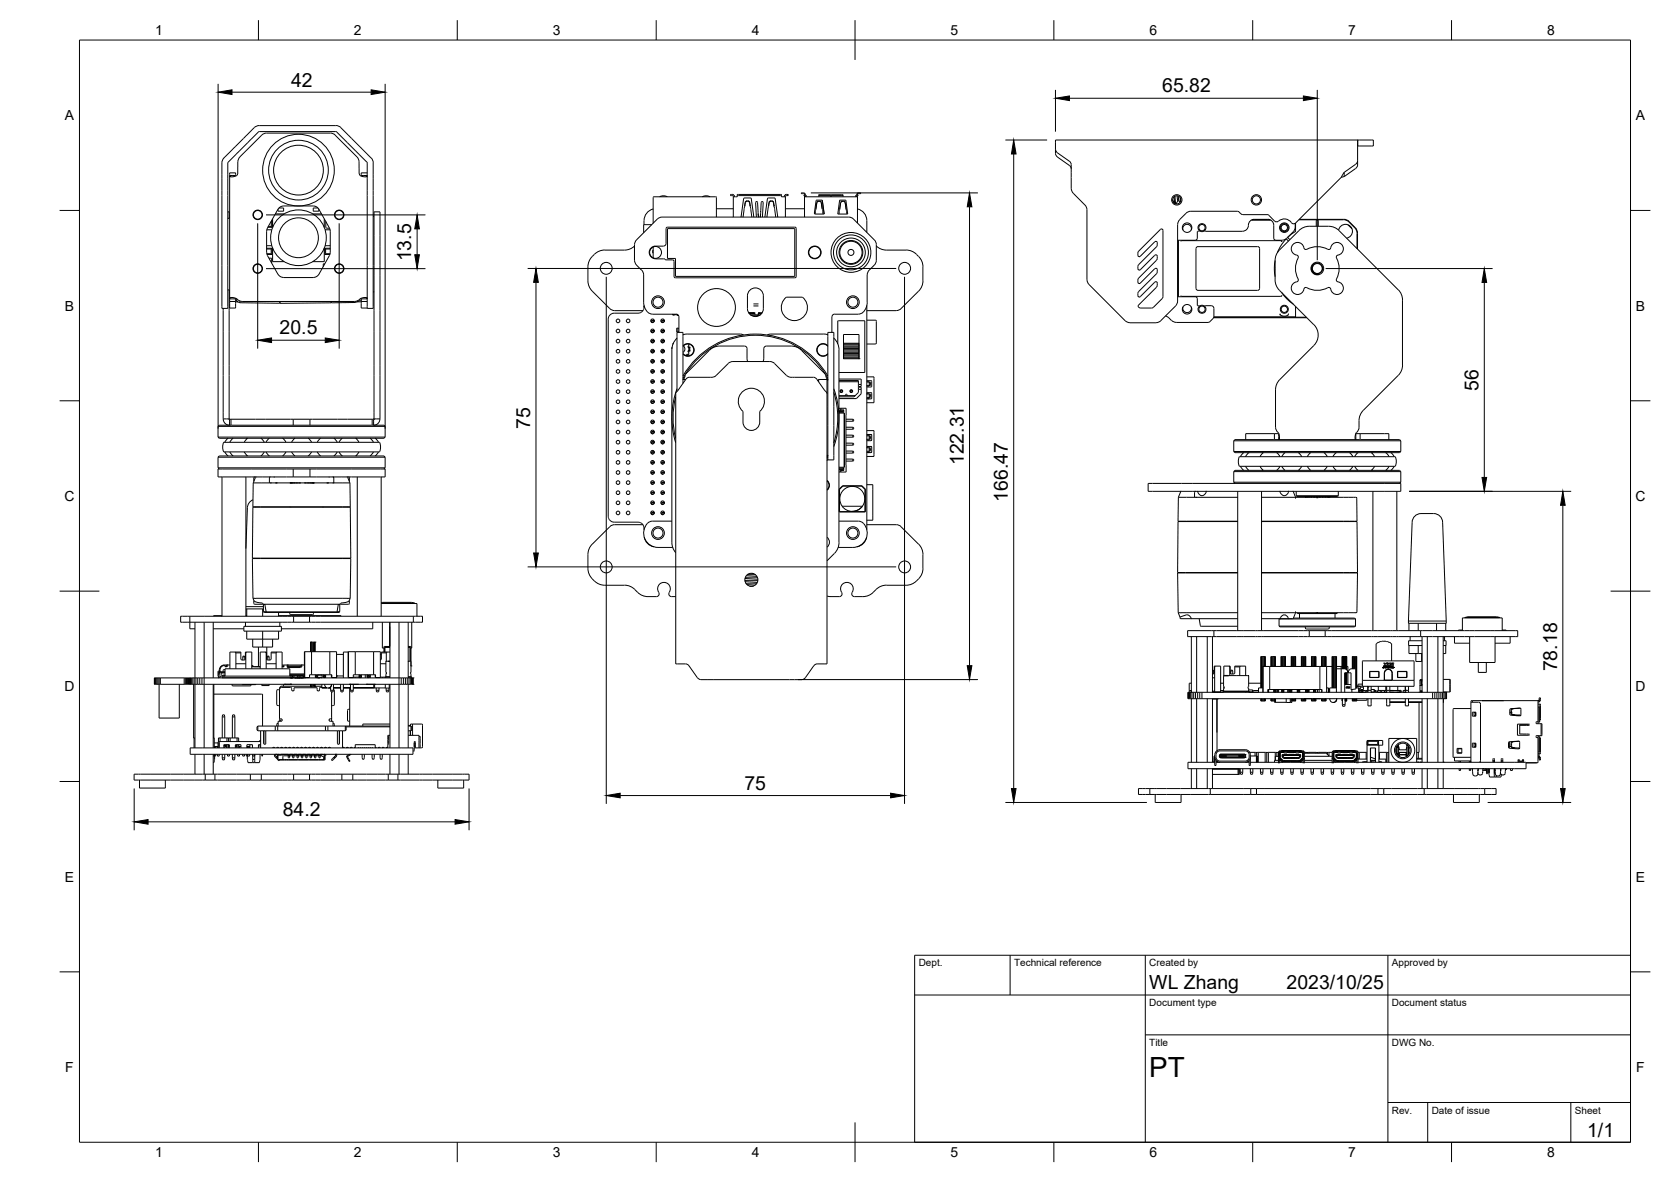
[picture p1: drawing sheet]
<svg xmlns="http://www.w3.org/2000/svg" width="420mm" height="297mm" viewBox="0 0 420 297" stroke-linecap="round" stroke-linejoin="round" font-family="sans-serif">
<defs><g id="words">
<text font-size="7" x="289" y="270.6">PT</text>
<g font-size="4.9">
<text x="73.2" y="21.8">42</text>
<text x="292.2" y="23.2">65.82</text>
<text x="103.4" y="65.7" transform="rotate(-90 103.4 65.7)">13.5</text>
<text x="70.3" y="84.1">20.5</text>
<text x="371.8" y="98.2" transform="rotate(-90 371.8 98.2)">56</text>
<text x="133.3" y="107.7" transform="rotate(-90 133.3 107.7)">75</text>
<text x="242.3" y="116.9" transform="rotate(-90 242.3 116.9)">122.31</text>
<text x="253.4" y="126.1" transform="rotate(-90 253.4 126.1)">166.47</text>
<text x="391.5" y="168.7" transform="rotate(-90 391.5 168.7)">78.18</text>
<text x="187.2" y="198.5">75</text>
<text x="71.1" y="205.1">84.2</text>
<text x="289" y="248.5">WL Zhang</text>
<text x="323.5" y="248.5">2023/10/25</text>
<text x="399.1" y="285.7">1/1</text>
</g>
<g font-size="3.5">
<text x="39" y="8.8">1</text>
<text x="89" y="8.8">2</text>
<text x="139" y="8.8">3</text>
<text x="189" y="8.8">4</text>
<text x="239" y="8.8">5</text>
<text x="289" y="8.8">6</text>
<text x="339" y="8.8">7</text>
<text x="389" y="8.8">8</text>
<text x="16.3" y="30.2">A</text>
<text x="411.3" y="30.2">A</text>
<text x="16.3" y="78">B</text>
<text x="411.3" y="78">B</text>
<text x="16.2" y="125.9">C</text>
<text x="411.2" y="125.9">C</text>
<text x="16.2" y="173.7">D</text>
<text x="411.2" y="173.7">D</text>
<text x="16.3" y="221.6">E</text>
<text x="411.3" y="221.6">E</text>
<text x="16.4" y="269.4">F</text>
<text x="411.4" y="269.4">F</text>
<text x="39" y="290.8">1</text>
<text x="89" y="290.8">2</text>
<text x="139" y="290.8">3</text>
<text x="189" y="290.8">4</text>
<text x="239" y="290.8">5</text>
<text x="289" y="290.8">6</text>
<text x="339" y="290.8">7</text>
<text x="389" y="290.8">8</text>
</g>
<g font-size="2.5">
<text x="231" y="242.9">Dept.</text>
<text x="255" y="242.9">Technical reference</text>
<text x="289" y="242.9">Created by</text>
<text x="350" y="242.9">Approved by</text>
<text x="289" y="252.8">Document type</text>
<text x="350" y="252.8">Document status</text>
<text x="289" y="262.9">Title</text>
<text x="350" y="262.9">DWG No.</text>
<text x="350" y="279.9">Rev.</text>
<text x="360" y="279.9">Date of issue</text>
<text x="396" y="279.9">Sheet</text>
</g>
</g></defs>
<!-- layer: Visible -->
<g fill="none" stroke="#000" stroke-width=".25">
<path d="M63.9 32.1l-7.6 7.6-.5 .9v36.9h1.5v-36.5M63.9 32.1l.6-.4 .7-.1 19.2-.1 .7 .2 .6 .4M85.7 32.1l7.6 7.6M93.3 39.7l.4 .6 .1 .7v36.5h-1.5v-36.8M265.4 37.5l.5 .9 3 2.1 .4 .6v6.3l.6 1.2M341.4 35.2v6.3l-.5 .8M341.4 35.2h-76l.1 3.9 3.6 2.6 .2 .7M341.4 35.2h3.9v1.5h-3.9M341.4 36.7h.1M341.4 35.2v1.5M57.3 53.2h.3v1.6M57.6 54.3h.1"/>
<path d="M57.7 54.8l-.4 .1M59.2 44.1v-.7h-1.5v32.4M59.2 44.1v.1M59.2 44.1h-1.5v.1l.6 .3 1.2-.4M59.8 40.6v2.8l-.3 .7M59.8 40.7l.5-1.2 5.5-5.6 .9-.4h16.7l.9 .5 5.7 5.7 .2 .6 .1 3.1 .2 .7M67 58.1v5.3M67.1 58.1l.2-.8 2.6-4.7 .7-.7 .7-.1h7.4l.7 .1 .8 .7 2.7 4.9 .1 5.9M67.1 57.7h1.2M67.3 57.1h1.1M67.4 56.9h.8M68.1 55.8h.1"/>
<path d="M68.2 55.8v1.1M68.2 56.9l.2 .2M68.2 55.6h.2M68.4 55.6v1.5M68.4 55.6l-.2 .2M68.5 55v2.2M69.2 53.7h2.2M70.1 52.3h1.2v.8h-1.4v-.6M78.6 53.7h2.2M79.9 52.3h-1.1v.8h1.4v-.6M81.5 55v2.2M81.7 57.7h1.3"/>
<path d="M81.9 55.7v1.4l.2 .2M82.1 57.3h.7M90.5 44.1l1.3 .4 .5-.3v-.1h-1.5M90.8 44.1v.1M92.2 40.8l-7.6-7.7h-19.4l-7.9 7.9M92.3 43.4h-1.5v.7M93.8 54.3l.2 .1M163.9 56.5h-2.1v2M164.2 52.5a3.3 3.3 0 0 0-2.3 4M164.4 49.5h15.5M164.5 49.4l-.2 .2-.1 6.5M165.3 55l-5.5 5.6-.2 .9-.1 3.9"/>
<path d="M165.9 49.4l1.1-.2 .8 .2M166.5 54.6h47.2l.9 .4 5.3 5.3M166.5 54.6l-.7 .1-.5 .3M167.5 57.5v3.7M167.5 57.4l.4-.3h32.1l.2 .4v11.9l-.4 .4h-29.9l-.4-.3-.1-4-.3-.2-1.9-.1M167.8 57.5h32v12h-30v-4.6h-2zM176.6 49.4l1.2-.2 .7 .2M179.9 49.4l.2 .2v5M180.1 52.5h4.3M184.4 49.4l-.1-.2h-.6v-.3a.85 .85 0 0 1 1 .5M185.4 49.2v.3h-1v5.1M185.4 49.2h11.1"/>
<path d="M185.4 49.2v-.3h11.1v.3M187.3 51.7l-.5 2.9M187.3 51.7v-.1l-.1 .2M187.4 50.8l-.1 .9M188.5 50.8l.1 .9M188.5 51l-.3-.4h-.3l-.5 .4M188.5 50.8l-.3-.3-.3-.1-.5 .4M188.6 51.7l.4 2.9M188.6 51.7v-.1v.2M188.9 50l.6 4.6M188.9 50l-.3-.3-1.6 .2-.7 4.7M190 50.9l.2 3.7"/>
<path d="M190.5 50.9l.1 2.9M190.5 50.9l-.3-.2-.2 .2M190.6 53.7v.3v-.2M190.6 53.8l.1 .7M190.7 54.4l.1 .2M191.2 54.4l-.1 .2M191.2 53.8l.2-2.9 .3-.2 .2 .2-.2 3.7M191.2 53.8v.7M191.2 53.7v.3v-.2M192.3 54.6l.7-4.6 .3-.3 1.6 .2 .7 4.7M193.3 51.7l-.5 2.9M193.3 51.6v.2"/>
<path d="M193.3 51.6v.1M193.4 50.8l-.1 .8M194 50.6l-.5 .2-.2 .9M194 50.5h-.4l-.2 .3M194 50.6l.4 .2 .2 .9M194 50.4l.5 .4M194.5 50.8l.1 .8M194.6 51.7l.5 2.9M194.6 51.6v.2M194.6 51.6v.1M196.5 49.2v.3h1M197.5 52.5h4.8"/>
<path d="M197.5 49.5v5.1M197.8 48.9h.4v.3h-.4M197.8 49.1l-.3 .3M197.8 48.8l-.4 .2-.2 .4M202 48.5h-.5v.2h.5M202 48.5l.4 .2 .3 .8M202 48.6l.3 .4M202.3 49.5h13.3M202.3 49.2v5.4M202.4 49h-.3v.2h.3M202.5 49.5l-.1-.3 .1 .3M204.8 53.6l.5-3.3h1.5l.4 3.5h-2.2"/>
<path d="M204.8 53.5l.2 .3M205.1 52.5l-.2 1.3M205.1 52.4v.1M205.4 50.9l-.3 1.6M205.8 50.6h.3M205.8 50.6l-.4 .3M205.9 49.2v.3M206.1 50.6l.4 .3M206.5 50.9l.2 1.6M206.5 51l-.2-.3-.5-.1-.4 .4M206.7 52.5l.2 1.3M206.7 52.4v.1"/>
<path d="M208.9 49.2v.3M208.9 49.2h-3M208.9 49.2v-.3h-3v.3M209 49.2v.3M209 49.2v-.3h3v.3M209 49.2h3M211.1 50.3h1.6l.4 3.5h-2.4zM211.1 52.5l-.2 1.3M211.1 52.5h.1M211.4 50.9l-.3 1.6M211.8 50.6h.3M211.8 50.6l-.4 .3"/>
<path d="M212 49.2v.3M212.1 50.6l.4 .3M212.5 51l-.2-.3-.5-.1-.4 .4M212.5 50.9l.2 1.6M212.7 52.3v.3M212.7 52.6l.3 1.2M212.8 52.5l-.1 .1M215.4 49a.77 .77 0 0 1 1-.5v.2a.53 .53 0 0 0-.8 .3M215.4 49.2v.3M215.4 49h.4v.2h-.4M215.4 49.2l-.1 .3M215.4 49l-.2 .2-.1 .3"/>
<path d="M215.6 49.2v6.9M215.6 52.5a2.99 2.99 0 0 1 2.4 2.9v3M269.9 48.6l2.9 2.9 .5 .9v17.9l.5 1.2 9.1 9.1 .9 .5h6.9l.6-.1 4.3-4.1M294.9 50.2l.4 .9M294.9 50.4h.1M295.2 49.5l.2 1.6M295.4 49.3l.2 1.9M296 49.2l.2 1.2M296.1 56.4v19.3M296.2 50.4h.2M296.2 50.4l-.5 .9M296.3 49.3l.1 1.1 .3 .5"/>
<path d="M296.6 55.2l-.4 .6-.1 .6M296.8 49.7v1M298.2 53.6l-1.6 1.6M298.2 53.6l.6-.4 .6-.1h11.7l.3 .1 .6 .5M299.5 57.8a1.09 1.09 0 0 0-1-1.4 1.09 1.09 0 0 0-1.1 1.4M301.5 57.9l-.1 .2-.3 .1v1.7l-.3 .4-4.7 .1M303 57.9l.1 .2h9.3M303 57.9l-.8 .3-.7-.3M303 57.9a1.01 1.01 0 0 0-.1-1.4 1.01 1.01 0 0 0-1.4 0 1.01 1.01 0 0 0 0 1.4M312 53.7l.5 .2h6.3l1.7 1.7M313.9 56.6h.1M313.9 56.6a1.49 1.49 0 0 1 1.5-1.5h3.4a1.45 1.45 0 0 1 1.5 1.5"/>
<path d="M313.9 56.6a1.49 1.49 0 0 1-1.5 1.5M314.6 55.3h4.9M314.8 55.2h4.5M320.3 56.6v3.5l.5 .3h1.6l1.1-.5M320.5 55.6a.83 .83 0 0 0 1.3-.2 2.41 2.41 0 0 1 3.2 .8l.8-.2M323.7 59.7l.6 .5M325.7 57l-.3 1-2 2M325.7 56.1v1M325.8 56.1l-.1 2.1-1.9 1.4M326.6 55.2h11.2M326.7 55.1h11.1M331 56.9v-1.5h.5v1.5"/>
<path d="M336.6 57.8a1.75 1.75 0 0 1 3-.9 1.75 1.75 0 0 1-1 2.9M337.2 44.6l-11.4 11.5M337.8 55.2l1.1 .3 2.2 2.4 .1 .7v3.9M337.9 55.1l.7 .2 .7 .4 1.7 1.8 .3 1.1M338 43.3l-.8 1.3M338 44.4l-.8 .2M338 43.3v1.1M338.9 56.5l1.1 1M340.9 42.3l-2.9 2.1M341.3 58.6v4M341.4 40.4l-.5 .9-2.9 2M56.1 77.5v27.8"/>
<path d="M57.3 72.8l.4 .1M57.6 72.9v32.4M57.6 73.5h.1M57.7 75.8v1.6h1.5v-1.6M57.7 75.8h1.5M59.2 75v.1M59.2 75.1h-1.5v-.1l.3-.2h.8l1.4 .8 .7 .1M59.2 75.1v.7M59.2 75.8h.6M59.3 75l.5 .8M59.8 75.8l.5 .3M60.3 75.7v.4"/>
<path d="M67 61.8h1.3M67 62.4h1.4M67 62.6h1.2M67.1 63.4l.2 .8 2.6 4.7 .7 .7 .7 .1M67.1 63.8h1.1M67.1 64h1.3M67.6 64.9h.7v1.2M68.2 62.6v1.2M68.2 63.8l.2 .2M68.4 62.4v1.6M68.4 62.4l-.2 .2M68.5 62.4v3.4h2.9"/>
<path d="M70.3 75.8v.4l-10-.1M70.4 75.8v.4l12.8-.1v-.3M71.3 69.8h7.4M81.5 62.4v3.4h-2.9M81.7 66.3h-.4v.7M81.7 64h1.3M81.7 62.4h1.3M81.7 62.4v1.6M81.7 62.4l.2 .2M81.7 61.8h1.3M81.9 62.6h1.1M81.9 63.8h1.1"/>
<path d="M81.9 62.6v1.2M81.9 63.8l-.2 .2M83 63.4l-.2 .8-2.6 4.7-.8 .7-.6 .1M83.3 75.8v.3l6-.1M89.3 75.7v.3M90.5 75.1l-.6 .5-.7 .1-28.3 .1M90.5 75.1l1-.3h.5l.3 .2v.1h-1.5M90.5 75.1h.1M90.7 75.5l-1.4 .5M90.8 75.8v1.6h1.5M90.8 75.1v.7M90.8 75v.1"/>
<path d="M90.8 75.8h1.5M90.8 75.2l-.1 .2M90.8 75.6l-.2 .2h-.9M94 73.3l-.2 .2M149.4 63.9l-1.1 1.3-.3 .9-.2 1 .1 3.9 .2 1 .8 1.2 5 4.7 7.8 .2M157 62.9h-5.4l-1.4 .4-.7 .6M159.5 61.8l-1.1 .8-1.4 .3M159.6 65.4l.2 .9 1.8 1.9 .2 .6v7.1a2.82 2.82 0 0 0 2.2 3.1l6-.1a.69 .69 0 0 1 .7 .7v3.9M161.7 78l-1 .7h-6.3a1.52 1.52 0 0 0-1.5 1.5v49.5a1.52 1.52 0 0 0 1.5 1.5h6.3l1 .7M161.9 76.8v.5M161.9 77.2l-.2 .8M164.2 62.1v2.7"/>
<path d="M164.2 62.9l-.1 .2 .1 .5M166.8 61.9l-2-.1a1.61 1.61 0 0 0-1.6 1.6 1.61 1.61 0 0 0 1.6 1.7h2.4M167.5 61.1a.69 .69 0 0 1-.7 .7M169.1 79l.2 .1M169.1 79l.2 .2 .3-.1M169.2 79.1h.2M169.4 79.1h1M169.4 79v.1M170.3 79.1v.2h.3M170.5 79.2v.1M188.2 78.6h1.4v.2M188.3 78.7h.2"/>
<path d="M188.3 78.8h1.5M188.4 78.8h1.4M188.5 78.6v.2M188.5 72.9a2 2 0 0 1 2.2-.4 2 2 0 0 1 1.2 1.9v3.2a2 2 0 0 1-2 2 2 2 0 0 1-2-2v-3.2l.1-.6zM188.6 78.6v.2M188.7 79.1h1.1M188.7 78.6v.2M188.7 79.1h.1M188.9 79.1v.2M189 78.6v.2M189.1 78.6v.2M189.2 78.7h.3"/>
<path d="M189.2 78.6v.2M189.2 79.1v.2h.2v-.2M189.4 76.9h1.3M189.4 76.4h1.3M189.5 78.6v.2M189.7 79.1v.2h.2v-.2M189.8 79.1h1.4M189.8 78.7v.4M189.8 78.7h.1M189.8 78.7l-.1-.1v.2M190.2 79.1v.2h.5v-.2M190.5 79.1v.2"/>
<path d="M190.7 78.7l.8 .1M190.7 78.7v.4h.1M190.7 78.8h.8M190.8 78.7h-.1M190.8 78.6v.2M190.8 78.6h.9M190.8 78.6l-.1 .1M191 79.1v.1M191.1 78.6v.2M197.3 75.1l.4-.4h4.1a3.3 3.3 0 0 1 .5 4.7 3.3 3.3 0 0 1-4.7 .4 3.3 3.3 0 0 1-.3-4.7zM218 76.8v56.3M219.9 60.3l.3 .5 .1 .7v3.9"/>
<path d="M219.9 66.6l-1.6 1.6-.2 .6-.1 7.2a2.73 2.73 0 0 1-2.2 2.9l-5.9 .1a.65 .65 0 0 0-.7 .6v3.9M220.3 65.4l-.1 .6-.3 .6M220.4 61.8l.7 .6 1.3 .4 6.4 .2 1.3 .6 .9 .9M231 73.2l-5 4.7-8 .2M231 64.5l.8 1.2 .3 1.4-.1 3.9-.4 1.4-.6 .8M286.3 76.7v.5M286.3 73.3l-.2 .3v.8l.4 .2 .2-.1M286.7 74.5l3.7-3.6h.5l.1 .8-.2 .5-4.5 4.5M286.7 64.4l3.7-3.6h.5l.1 .7-.2 .5-4.6 4.6-.1 1 .4 .3 .2-.1M286.7 64.4l-.2 .1-.4-.2 .2-1.2 5.5-5.5h.5l.1 16.9-.2 .5M290.3 64.2l-3.6 3.6M290.4 64.1l.2-.1 .4 .3-.2 1.1"/>
<path d="M290.8 65.4l-4.6 4.6-.1 1 .4 .3 .2-.2M291 67.8l-.2 1-4.5 4.5M291 67.8l-.2-.3h-.4l-3.7 3.6M292.2 75l-2.5 2.4h-2.9l-.5-.2M293.1 79.4l.5 .3 1.2 1 1 .3h7.9l.5-.2 .8-.8 .2-.5M296.1 74.6h4.7l.3 .5v1.6l.3 .1 .1 .3M296.1 75.6l-.1 .7-.4 .5M296.2 60.4v14.2M296.3 60.4v14.2M296.9 60.7l.2-.2h25l.2 .3M299.5 77.1a1.09 1.09 0 0 1-1 1.5 1.09 1.09 0 0 1-1.1-1.5M303 77.1l-.8-.4-.7 .4"/>
<path d="M303 77.1a1.01 1.01 0 0 1-.1 1.3 1.01 1.01 0 0 1-1.4 0 1.01 1.01 0 0 1 0-1.3M304.5 76.8h-1.4l-.1 .3M304.5 76.8a.69 .69 0 0 1 .7 .7v2.1M305.2 79.8h23.4M305.2 79.7h23.3M316.2 62h-15h-.2l-.3 .5v10l.3 .4 15.2 .1M316.2 62l.4 .2 .1 .3v10l-.2 .4-.3 .1M320.4 67.7h.2M320.4 67.2l.1-.7a5.7 5.7 0 0 1 1.2-3.6l4.9-4.9 1.2-.9 1.4-.2h4.9l1.4 .2 1.2 .8 15.2 15.3 .5 .8 .3 1.4-.1 16.3-.2 1.4-.8 1.2-8.8 8.8-.8 1.2a7.5 7.5 0 0 0-.3 3.4l-.8 1.3-.2 .8 .2 .7v-1.5M320.4 67.7l.2 1.8M320.6 67.2h-.2v.5M320.6 65.5v5.3l.5 1.4 9.2 9.4"/>
<path d="M321.9 78.9v.2M322.3 73.5l1.1 1.4M322.3 74.2l-.2 .3h-25l-.2-.2M323.4 74.9l.3 .4 .2-.2M323.4 60l.6 .6M323.4 60l-1.4 1.9-.8 1.6M323.5 74.8l-.1 .1M323.8 75.3l1.4 1.1M323.9 78.9l.1 .2a1.56 1.56 0 0 1-2.1 0M325.8 79.4h.1M325.8 79.4v.2h-20.6M325.8 77v2.4"/>
<path d="M326.4 64.8l-.1-.6a1.67 1.67 0 0 1-1.6-1.6 1.67 1.67 0 0 1 1.6-1.7 1.67 1.67 0 0 1 1.7 1.7l.3 .1a6.4 6.4 0 0 1 5.9 0l.3-.1a1.67 1.67 0 0 1 1.6-1.7 1.67 1.67 0 0 1 1.7 1.7 1.67 1.67 0 0 1-1.7 1.6v.6M326.4 64.8a5.5 5.5 0 0 0 0 5.3M330.2 66.7l-.3 .6 .2 .9 .7 .7h.8l-1-.1-.5-.4-.3-.7 .1-.8 .7-.7 .8-.1 .7 .3 .4 .7v.7l-.5 .7-.8 .3-.8-.3-.4-.8M330.2 66.7l.8-.5 .9 .2 .5 .7v.7l-.5 .7-.7 .2-.8-.3-.4-.7M330.3 66.7l-.3 1M336 64.8a6 6 0 0 1 0 5.6l.1 .3a1.64 1.64 0 0 1 1.5 2.4 1.64 1.64 0 0 1-2.9 0l-.2-.6-.3-.3a6.3 6.3 0 0 1-5.9 0l-.3 .2a1.67 1.67 0 0 1-1.7 1.6 1.67 1.67 0 0 1-1.6-1.6 1.67 1.67 0 0 1 1.6-1.7l.1-.6M163.9 80.5v.5M163.9 83v.6M163.9 85.6v.5M163.9 88.1v.5M163.9 90.7v.5M163.9 93.2v.5"/>
<path d="M163.9 95.7v.6M163.9 98.3v.5M163.9 98.3h.6M163.9 95.7v.1M163.9 85.6h.6M163.9 85.6v.1M163.9 95.7h.6M163.9 93.2v.1M163.9 90.7h.6M163.9 88.1v.1M163.9 90.7h.1M163.9 93.2h.6"/>
<path d="M163.9 83v.1M163.9 88.1h.6M163.9 83h.6M163.9 80.5v.1M163.9 80.5h.6M163.9 98.3v.1M163.9 80.6v.5h.3M163.9 83.1v.5h.3M163.9 85.7v.4h.3M163.9 88.2v.5h.3M163.9 90.7v.5h.3M163.9 93.3v.5h.3"/>
<path d="M163.9 95.8v.5h.3M163.9 98.4v.4h.3M163.9 98.4h.5M163.9 85.7h.5M163.9 95.8h.5M163.9 90.7h.5M163.9 93.3h.5M163.9 88.2h.5M163.9 83.1h.5M163.9 80.6h.5M164.4 80.6v.3M164.4 83.1v.4"/>
<path d="M164.4 85.7v.3M164.4 88.2v.3M164.4 90.7v.4M164.4 93.3v.3M164.4 95.8v.4M164.4 98.4v.3M164.5 80.5v.3M164.5 83v.3M164.5 85.6v.3M164.5 88.1v.3M164.5 90.7v.2M164.5 93.2v.3"/>
<path d="M164.5 95.7v.3M164.5 98.3v.3M164.5 85.6l-.1 .1M164.5 98.3l-.1 .1M164.5 93.2l-.1 .1M164.5 90.7h-.1M164.5 95.7l-.1 .1M164.5 88.1l-.1 .1M164.5 80.5l-.1 .1M164.5 83l-.1 .1M166.4 98.3h.6M166.4 80.5v.5"/>
<path d="M166.4 83v.6M166.4 85.6v.5M166.4 88.1v.5M166.4 90.7v.5M166.4 93.2v.5M166.4 95.7v.6M166.4 98.3v.5M166.4 98.3l.1 .1M166.4 85.6h.6M166.4 88.1l.1 .1M166.4 95.7h.6M166.4 95.7l.1 .1"/>
<path d="M166.4 90.7h.6M166.4 90.7h.1M166.4 93.2l.1 .1M166.4 93.2h.6M166.4 85.6l.1 .1M166.4 88.1h.6M166.4 83h.6M166.4 83l.1 .1M166.4 80.5h.6M166.4 80.5l.1 .1M166.5 98.4h.4M166.5 80.6v.5"/>
<path d="M166.5 83.1v.5M166.5 85.7v.4M166.5 88.2v.5M166.5 90.7v.5M166.5 93.3v.5M166.5 95.8v.5M166.5 98.4v.4M166.5 85.7h.4M166.5 95.8h.4M166.5 90.7h.4M166.5 93.3h.4M166.5 88.2h.4"/>
<path d="M166.5 83.1h.4M166.5 80.6h.4M166.5 98.8h.2M166.5 86.1h.2M166.5 96.3h.2M166.5 91.2h.2M166.5 93.8h.2M166.5 88.7h.2M166.5 83.6h.2M166.5 81.1h.2M166.9 80.6v.3M166.9 83.1v.4"/>
<path d="M166.9 85.7v.3M166.9 88.2v.3M166.9 90.7v.4M166.9 93.3v.3M166.9 95.8v.4M166.9 98.4v.3M167 80.5v.3M167 83v.3M167 85.6v.3M167 88.1v.3M167 90.7v.2M167 93.2v.3"/>
<path d="M167 95.7v.3M167 98.3v.3M167 98.3l-.1 .1M167 83l-.1 .1M167 95.7l-.1 .1M167 90.7h-.1M167 88.1l-.1 .1M167 93.2l-.1 .1M167 85.6l-.1 .1M167 80.5l-.1 .1M169 87.2h.1M169 87.2v.5"/>
<path d="M169.3 86.2l-.1 .3M169.9 99.8a20.7 20.7 0 0 0 0 10.4M170.2 97.7a21 21 0 0 0-.3 13.5M170.2 85l-.9 1.3-.4 1.7v48.3l.3 1.4 .7 1.2M170.5 82.5v.9M170.7 82.5h-.5v.9h.5M171.7 96.3v-12.8h-1.5v14.8M171.7 95.3l.7 .1M171.7 94.5a21 21 0 0 1 36.4 0M171.7 86.9a1.6 1.6 0 0 1 2.3-.1 1.6 1.6 0 0 1 0 2.3 1.6 1.6 0 0 1-2.3-.1M171.7 87.1a1.49 1.49 0 0 1 2.2-.3 1.49 1.49 0 0 1 0 2.2 1.49 1.49 0 0 1-2.2-.2M171.8 95.3h-.1"/>
<path d="M171.8 95.3v.1M171.8 86.9a1.01 1.01 0 0 1-.1 1.7M172.2 94.3l-.5 .8M172.2 94.2v.6l-.4 .4M172.7 89.2h.3M172.9 84h13.3l.8 .2M172.9 83.9l-1.2 .2M173 89.2l-.8 .1M173.2 89h-.5v.3M173.2 87h-.2v.3h.2M173.2 86.5v.8M173.2 88.1v.9"/>
<path d="M173.2 87.2h.2M173.2 89l-.2 .2M173.2 88.1h.1M173.2 88.1h-.2v.4h.2M173.2 87.3h.1M173.2 87.3v.8M173.4 87.2v.1M173.4 87.3v.9h-.2M180.1 94.3l-1.1 .5-6.2 .1-2.9 3.9v68l3 .2 2.4 3.3M186.8 98.3a3.3 3.3 0 0 1 4.7 .5 3.3 3.3 0 0 1-.5 4.6v2.7a2.11 2.11 0 0 1-2.1 2.1 2.11 2.11 0 0 1-2.1-2.1v-2.7a3.3 3.3 0 0 1 0-5.1zM188 90.9l-.2-.9 .1-2.4a.69 .69 0 0 0-.7-.6h-6.2l-1.4 .2-1.2 .8-6.2 6.2M191.9 90.9l.1-.9v-2.4a.69 .69 0 0 1 .7-.6h6.2l1.9 .5 6.9 6.8 .5 .8"/>
<path d="M193.6 90.9h-9.6l-.9 .4-3 3M193.6 90.9l.6 .1 .6 .3 2.9 3M197.7 94.3l.9 .5M198.5 94.8l6.5 .1 2.9 4M205.8 95.4l-.1 .3M205.8 95.4v.6M205.8 95.4h2.1M206.9 84h-13.2l-.8 .2M207 83.9l1.2 .2M207.5 94a20.7 20.7 0 0 0-35.2 0M207.7 94.2v.6l.4 .4M207.9 95.4v3.5"/>
<path d="M207.9 98.9v67.9l-2.9 .2-2.5 3.3M207.9 95.4l.3 .2M208 95.3l.1 .1 .1-.1M208 95.3h.2M208.2 83.5h1.5v32.1h-1.5zM208.2 87.1a1.49 1.49 0 0 0-2.2-.3 1.49 1.49 0 0 0 0 2.2 1.49 1.49 0 0 0 2.2-.2M208.2 86.9a1.6 1.6 0 0 0-2.3-.1 1.6 1.6 0 0 0 0 2.3 1.6 1.6 0 0 0 2.3-.1M209.6 97.7a21 21 0 0 1 0 14.5M209.7 98.6a20.7 20.7 0 0 1 0 12.7M209.7 85l.9 1.3 .4 1.6-.1 48.9-.2 1-.6 .9-2.2 2.2M210.7 86.4v-5.8h6.7v13h-6.5M210.9 95.6h4.9v3l-1.1 1.1h-3.8"/>
<path d="M210.9 95.3h5.6v1.8h-.7M210.9 99.4h4.2M210.9 95.9h4.9M212.1 84.1h3.9v6.1h-3.9zM212.1 88.2h3.9M212.1 86.4h3.9M212.1 88.5h3.9M212.1 87h3.9M212.1 87.3h3.9M212.1 86.3h3.9M212.1 86.7h3.9M212.1 90h3.9"/>
<path d="M212.1 89.8h3.9M212.1 89.4h3.9M212.1 89.2h3.9M212.1 88.8h3.9M212.1 87.9h3.9M212.1 87.6h3.9M212.5 99.4l.3-.3 .3 .3M215.8 97.3h.7v1.7l-1.2 1.2h-4.4M215.8 97.8h.7M215.8 96.6h.7M216 90.2h.1M218 80.5l2.1-.1 .3 .3"/>
<path d="M218 98.9l.2 .1M218 98.7h1.1l.1 1.4-1.2 .2M218 99.9h.2M218 96h.2M218 95.7h1.1l.1 1.4-.2 .1h-1M218 96.9h.2M218 94.7h1.8v6.5h-1.8M218 95.8l.3 .2M218 96.9v.1M218.2 99h.1M218.2 99.9h.1M218.2 96h.1"/>
<path d="M218.2 96.9h.1M218.3 99h.4l.1 .2v.6l-.5 .1M218.3 96h.4M218.3 95.7v.3M218.3 96.9v.3M218.3 98.7v.3M218.3 99.9v.3M218.3 99.9l-.3 .2M218.5 99l.3 .2-.2 .7M218.5 96h.1M218.5 96v.9M218.5 99v.9"/>
<path d="M218.6 96l.2 .2-.2 .7M218.6 99.9h-.1M218.6 96.9h-.1M218.7 96l.1 .2v.6l-.5 .1M220.3 80.8v5.4M220.4 86.1l-.3 .4h-2.1M330.3 86.8l-8.5 8.6-.8 1.2-.3 1.4v9.4l.2 .7 .6 .8 .2 .9-.1 .7-.1-1.5M330.4 81.6a3.7 3.7 0 0 1 0 5.2M54.8 117.6h42M54.8 114.9h42M54.8 114.9l.3-.3h41.4l.3 .3M54.8 109.8l.3 .3h41.4l.3-.3"/>
<path d="M54.8 109.8h42M54.8 107.2h42M54.8 117.6l.3 .3M54.8 107.2v2.6M54.8 114.9v2.7M55.8 119.9v35M56.1 105.3l.5 1.1 1 .5h.1v-1.5M56.1 105.3h1.5M56.2 111.2h39.2l.3 .9-.3 1.5M56.2 113.6h39.2M56.2 111.1l-.2 1.5 .2 1M56.5 113.6l.9 1"/>
<path d="M57.4 110.1l-.9 1M57.6 105.3l.1 .1M57.7 105.4h.4M57.8 113.6l.8 1M58.1 106.9h35.5M58.1 106.9h-1.2a2.53 2.53 0 0 0-2.1 .3M58.1 105.4h15.6M58.1 105.4v1.5M58.6 110.1l-.8 1M61.4 113.6l.9 1M61.8 119.9v35M62 110.1l.1 .1"/>
<path d="M62.1 114.5l-.1 .1M62.3 110.1l-.9 1M64.1 119.9l-.3 .2M64.5 119.9l-.3 .1-.5 1.4M65.6 110.1l.8 1M66.4 113.6l-.8 1M66.9 113.6l.8 1M67.7 110.1l-.8 1M68 119.9l-.2 .2-.1 1.3M68.8 119.9l.2 .1M71.1 110.1l.8 1M71.9 113.6l-.8 1"/>
<path d="M73.3 113.6l.9 1M73.7 105.4h4.2M73.7 117.9h-18.9v2h18.9M73.7 119.9h4.2M73.7 117.9h4.2M73.7 105.4v1.5M73.7 117.9v2M74.2 110.1l-.9 1M77.5 110.1l.8 1M77.9 105.4h15.7M77.9 117.9h18.9v2h-18.9M77.9 105.4v1.5"/>
<path d="M77.9 117.9v2M78.3 113.6l-.8 1M79.8 113.6l.8 1M80.6 110.1l-.8 1M82.8 119.9l-.1 .1M83.7 119.9l.2 .1v1.4M83.9 110.1l.9 1M84.8 113.6l-.9 1M85.2 113.6l.9 1M86.1 110.1l-.9 1M87.2 119.9l.2 .1 .6 1.4M87.6 119.9l.2 .2v.9"/>
<path d="M89.4 110.1l.9 1M89.6 114.5l.1 .1M89.7 110.1l-.1 .1M89.8 119.9v35M90.3 113.6l-.9 1M93 110.1l.9 1M93.6 106.9h1.1a2.53 2.53 0 0 1 2.1 .3M93.6 105.4h.3M93.6 105.4v1.5M93.9 113.6l-.9 1M94 105.3l-.1 .1M94 105.3v-52.1h1.5v52.1"/>
<path d="M94 105.3h1.5M94.3 110.1l.9 1M95.2 113.6l-.9 1M95.5 105.3l-.1 .6-.4 .6-.9 .4h-.2v-1.5M95.8 119.9v35M96.8 117.6l-.3 .3M96.8 107.2v2.6M96.8 114.9v2.7M163.9 100.8v.5M163.9 103.4v.5M163.9 105.9v.5M163.9 108.4v.6"/>
<path d="M163.9 111v.5M163.9 113.5v.5M163.9 116.1v.5M163.9 118.6v.5M163.9 111h.6M163.9 111v.1M163.9 103.4h.6M163.9 103.4v.1M163.9 118.6h.6M163.9 118.6v.1M163.9 116.1v.1M163.9 105.9h.6"/>
<path d="M163.9 105.9v.1M163.9 108.4h.6M163.9 108.4v.1M163.9 116.1h.6M163.9 100.8h.6M163.9 100.8v.1M163.9 113.5h.6M163.9 113.5v.1M163.9 100.9v.5h.3M163.9 103.5v.4h.3M163.9 106v.5h.3M163.9 108.5v.5h.3"/>
<path d="M163.9 111.1v.4M163.9 113.6v.5h.3M163.9 116.2v.4h.3M163.9 118.7v.5h.3M163.9 111.1h.5M163.9 103.5h.5M163.9 118.7h.5M163.9 106h.5M163.9 108.5h.5M163.9 116.2h.5M163.9 100.9h.5M163.9 113.6h.5"/>
<path d="M164 111.6h.2M164.4 100.9v.3M164.4 103.5v.3M164.4 106v.3M164.4 108.5v.4M164.4 111.1v.3M164.4 113.6v.3M164.4 116.2v.3M164.4 118.7v.3M164.5 100.8v.3M164.5 103.4v.2M164.5 105.9v.3"/>
<path d="M164.5 108.4v.3M164.5 111v.3M164.5 113.5v.3M164.5 116.1v.2M164.5 118.6v.3M164.5 111l-.1 .1M164.5 103.4l-.1 .1M164.5 118.6l-.1 .1M164.5 105.9l-.1 .1M164.5 108.4l-.1 .1M164.5 100.8l-.1 .1M164.5 116.1l-.1 .1"/>
<path d="M164.5 113.5l-.1 .1M166.4 111h.6M166.4 100.8v.5M166.4 103.4v.5M166.4 105.9v.5M166.4 108.4v.6M166.4 111v.5M166.4 113.5v.5M166.4 116.1v.5M166.4 118.6v.5M166.4 103.4h.6M166.4 111l.1 .1"/>
<path d="M166.4 118.6h.6M166.4 118.6l.1 .1M166.4 105.9h.6M166.4 108.4h.6M166.4 108.4l.1 .1M166.4 116.1h.6M166.4 116.1l.1 .1M166.4 100.8h.6M166.4 113.5h.6M166.4 113.5l.1 .1M166.4 100.8l.1 .1M166.4 103.4l.1 .1"/>
<path d="M166.4 105.9l.1 .1M166.5 111.1h.4M166.5 100.9v.5M166.5 103.5v.4M166.5 106v.5M166.5 108.5v.5M166.5 111.1v.4M166.5 113.6v.5M166.5 116.2v.4M166.5 118.7v.5M166.5 103.5h.4M166.5 118.7h.4"/>
<path d="M166.5 106h.4M166.5 108.5h.4M166.5 116.2h.4M166.5 100.9h.4M166.5 113.6h.4M166.5 111.6h.2M166.5 103.9h.2M166.5 119.2h.2M166.5 106.5h.2M166.5 109h.2M166.5 116.6h.2M166.5 101.4h.2"/>
<path d="M166.5 114.1h.2M166.9 100.9v.3M166.9 103.5v.3M166.9 106v.3M166.9 108.5v.4M166.9 111.1v.3M166.9 113.6v.3M166.9 116.2v.3M166.9 118.7v.3M167 100.8v.3M167 103.4v.2M167 105.9v.3"/>
<path d="M167 108.4v.3M167 111v.3M167 113.5v.3M167 116.1v.2M167 118.6v.3M167 111l-.1 .1M167 116.1l-.1 .1M167 118.6l-.1 .1M167 108.4l-.1 .1M167 113.5l-.1 .1M167 100.8l-.1 .1M167 103.4l-.1 .1"/>
<path d="M167 105.9l-.1 .1M208 114.7l.1-.2 .1 .2M208.1 114.7h-.2M208.1 115.4l-.2 .4M208.2 114.8l-.2 .4M208.2 114.6l-.2 .1M208.2 114.4l-.3 .2M210.9 102.6h1.8v16h-1.8M210.9 103.2h1M210.9 118h1M210.9 103.8h1.4v13.6h-1.4M210.9 117.6h1.3"/>
<path d="M210.9 103.6h1.3M210.9 103.4h1M210.9 117.8h1M211.2 102.6v.6l.2-.2M211.4 118.2h.8M211.4 102.6v.4M211.4 118.2v.4M211.4 103h.8M211.4 118.2l-.2-.2v.6M211.9 103.2v.2M211.9 117.8v.2M211.9 103.4l.3 .2"/>
<path d="M211.9 118l.3 .2M212.2 103v.6M212.2 117.6v.6M212.2 103l-.3 .2M212.2 117.6l-.3 .2M212.2 103.8v13.6M212.7 105.4h1.7M212.7 115.4h1.7M212.7 113.4h1.7M212.7 111.4h1.7M212.7 109.4h1.7M212.7 107.4h1.7"/>
<path d="M212.7 105.9h1.7M212.7 115.9h1.7M212.7 113.9h1.7M212.7 111.9h1.7M212.7 109.9h1.7M212.7 107.9h1.7M212.7 104.3h.1M212.7 116.9h.1M214.4 105.4v.5M214.4 107.4v.5M214.4 109.4v.5M214.4 111.4v.5"/>
<path d="M214.4 113.4v.5M214.4 115.4v.5M214.4 105.4l.3 .1v.3l-.3 .1M214.4 115.4l.3 .1v.2l-.3 .2M214.4 113.4l.3 .1v.3l-.3 .1M214.4 111.4l.3 .1v.2l-.3 .2M214.4 109.4l.3 .1v.3l-.3 .1M214.4 107.4l.3 .1v.2l-.3 .2M218 112.4l.2 .1M218 113.4h.2M218 109.5h.2M218 109.2h1.1l.1 1.4-1.2 .2"/>
<path d="M218 108.2h1.8v6.5h-1.8M218 109.3l.3 .2M218 112.2h1M218.2 110.4l-.2 .1M218.2 112.5h.1M218.2 113.4h.1M218.2 109.5h.1M218.2 110.4h.1M218.3 100.2h.1M218.3 112.5h.4l.1 .2M218.3 113.7h.1M218.3 109.2v.3"/>
<path d="M218.3 110.4v.4M218.3 112.2v.3M218.3 113.4v.3M218.3 109.5h.4M218.3 113.4l-.3 .2M218.5 112.5h.1M218.5 109.5l.3 .2-.2 .7M218.5 109.5v.9M218.5 112.6v.8M218.6 112.5l.2 .2M218.6 110.4h-.1M218.7 109.5l.1 .2v.6l-.5 .1"/>
<path d="M218.7 112.7v.5M218.8 113.2l-.3 .2M218.8 113.2l-.1 .2h-.4M218.8 112.7v.5M219 112.2l.2 .1-.1 1.4-1.1 .1M310.2 118.5h42M310.2 118.5l.3-.3h41.4l.3 .3M310.2 110.8l.3-.3h41.4l.3 .3M310.2 113.5a2.77 2.77 0 0 0 2.3 .3h37.4a2.77 2.77 0 0 0 2.3-.3M310.2 113.5h42M310.2 110.8h42M310.2 110.8v2.7"/>
<path d="M310.2 118.5v2.7M311.6 114.8h39.2l.3 1.4-.3 1h-39.1l-.3-1zM311.9 117.2l.8 1M312.7 113.7l-.8 1.1M313.2 117.2l.8 1M314 113.7l-.8 1.1M316.8 117.2l.9 1M317.4 113.7l.1 .2M317.5 118.1l-.1 .1M317.7 113.7l-.9 1.1M320.4 109h-7.2v1.5M320.4 109h1.1"/>
<path d="M320.4 109v1.5M321 113.7l.8 1.1M321.5 109h.1M321.8 117.2l-.8 1M322.3 117.2l.8 1M323.1 113.7l-.8 1.1M326.5 113.7l.8 1.1M327.3 117.2l-.8 1M328.7 117.2l.9 1M329.6 113.7l-.9 1.1M332.9 113.7l.8 1.1M333.7 117.2l-.8 1"/>
<path d="M335.2 117.2l.8 1M336 113.7l-.8 1.1M339.3 113.7l.9 1.1M340.2 117.2l-.9 1M340.6 117.2l.9 1M340.9 109h.1M340.9 109h1.1M341.5 113.7l-.9 1.1M342 109h7.2v1.5M342 109v1.5M344.8 113.7l.8 1.1M344.9 118.1l.2 .1"/>
<path d="M345.1 113.7l-.2 .2M345.6 117.2l-.8 1M348.4 113.7l.9 1.1M349.3 117.2l-.9 1M349.7 113.7l.9 1.1M350.6 117.2l-.9 1M352.2 110.8v2.7M352.2 118.5v2.7M63.6 127.5h24.5l.1 12.8h-24.7zM63.6 125.6a2.23 2.23 0 0 0-1.4 2l-.4 10.3M63.7 121.4h24.3M63.7 121.4l-.1 6h24.5l-.1-6"/>
<path d="M63.8 120.1v.9M64.2 127.4v.1M68 121.4h.1M69.3 121.4h.1M69.5 121.4h.1M72.8 127.4v.1M72.9 121.4h.1M73 121.4h.1M73.1 121.4h.1M73.1 127.4v.1M73.2 121.4h.1M73.4 121.4h.1"/>
<path d="M73.5 121.4h.1M73.8 121.4h.1M74 121.4h.1M74.4 121.4h.1M74.7 121.4h.1M75.1 121.4h.1M75.4 121.4h.1M76.5 121.4h.1M76.8 121.4h.1M77.2 121.4h.1M77.4 121.4h.1M77.8 121.4h.1"/>
<path d="M78 121.4h.1M78.3 121.4h.1M78.4 121.4h.1M78.6 121.4h.1M78.7 121.4h.1M81 127.4v.1M81.3 127.4v.1M82.2 121.4h.1M82.4 121.4h.1M83.7 121.4h.1M87.4 127.4v.1M148.9 136.7l-.6 .8-.4 1.4-.1 3.9 .5 1.9 1.1 1.3"/>
<path d="M153.3 132.4l-4.4 4.4M161.7 131.9h-7.2l-.6 .1-.6 .3M161.7 131.9l.2 1.2M162 135a3 3 0 0 0 2.4 2.4M163.9 128.8h.6M163.9 121.2v.5M163.9 123.7v.5M163.9 126.2v.6M163.9 128.8v.5M163.9 128.8v.1M163.9 126.2h.6M163.9 123.7v.1"/>
<path d="M163.9 121.2h.6M163.9 123.7h.6M163.9 126.2v.1M163.9 121.2h.1M163.9 128.9h.5M163.9 121.2v.5h.3M163.9 123.8v.4M163.9 126.3v.5h.3M163.9 128.9v.4M163.9 126.3h.5M163.9 121.2h.5M163.9 123.8h.5"/>
<path d="M164 129.3h.2M164 124.3h.2M164.4 121.2v.4M164.4 123.8v.3M164.4 126.3v.3M164.4 128.9v.3M164.5 121.2v.2M164.5 123.7v.3M164.5 126.2v.3M164.5 128.8v.2M164.5 128.8l-.1 .1M164.5 123.7l-.1 .1"/>
<path d="M164.5 121.2h-.1M164.5 126.2l-.1 .1M166.4 128.8h.6M166.4 121.2v.5M166.4 123.7v.5M166.4 126.2v.6M166.4 128.8v.5M166.4 126.2h.6M166.4 126.2l.1 .1M166.4 121.2h.1M166.4 121.2h.6M166.4 123.7h.6"/>
<path d="M166.4 128.8l.1 .1M166.4 123.7l.1 .1M166.5 128.9h.4M166.5 121.2v.5M166.5 123.8v.4M166.5 126.3v.5M166.5 128.9v.4M166.5 126.3h.4M166.5 121.2h.4M166.5 123.8h.4M166.5 129.3h.2M166.5 126.8h.2"/>
<path d="M166.5 121.7h.2M166.5 124.3h.2M166.9 121.2v.4M166.9 123.8v.3M166.9 126.3v.3M166.9 128.9v.3M167 126.2l-.1 .1M167 121.2v.2M167 123.7v.3M167 126.2v.3M167 128.8v.2M167 121.2h-.1"/>
<path d="M167 123.7l-.1 .1M167 128.8l-.1 .1M168.9 131h-4.8a3 3 0 0 0-2 4.4 3.6 3.6 0 0 0 3.3 2.2h3.7M207.9 123h.2M208 120.8a1.49 1.49 0 0 1 0 2.3M208 135a1.6 1.6 0 0 1 0 2.5M208 120.7a1.6 1.6 0 0 1 0 2.5M210.7 137.6h3.7M210.9 131h4.9a3 3 0 0 1 2 4.4 3.6 3.6 0 0 1-3.3 2.2M211.1 123v5.7M211.1 128.7h6.4M211.7 127.2h5.1a3.2 3.2 0 0 1-5.1 0z"/>
<path d="M211.8 127.2a3.1 3.1 0 0 1 1.2-4.7 3.1 3.1 0 0 1 4.4 2.2 3.1 3.1 0 0 1-3.1 3.8M211.9 122.1l-.8 .9M211.9 122.1v.1M211.9 122.1h4.7M211.9 122.2l-.8 .8M211.9 122.2h4.8M216.6 122.1l.1 .1M216.6 122.1h.2M216.7 122.2l.8 .8M216.8 122.1l-.1 .1M216.8 122.1l.8 .8M217.5 123v5.7"/>
<path d="M217.6 122.9l-.1 .1M217.6 128.6h-6.6l.1 .1M217.6 122.9v5.7M217.6 128.6l-.1 .1M217.9 135a3 3 0 0 1-2.4 2.4M218 121.8h1.5v8.9h-1.5M218 131.9h7.4l.6 .1 .6 .3M226.5 132.4l4.5 4.4M231 136.7l.8 1.2 .3 1.5-.1 3.9-.4 1.4-.6 .7M288.7 121.5h63.5v2h-63.5zM296.3 125h14.9M296.3 125l-.1 6h15"/>
<path d="M296.8 131v.1M296.9 123.6l-.6 1.4M296.9 131v.1M296.9 123.5v.1M297.1 123.5l-.2 .1M300.6 125h.1M300.6 123.5l-.2 .2v1.3M301.2 123.5l-.1 .2a1.15 1.15 0 0 0 1.8 .5l.4-.5M303.2 123.5l.1 .2M310.2 121.2h42M310.2 121.2l.3 .3M311.2 131.1h-15l-.1 12.8h15.1"/>
<path d="M311.2 123.5v35M317.2 131.1h24l.1 12.8h-24.1M317.2 125h8.3l.3 .2v-.2M317.2 123.5v35M321.9 123.5v.2M323.9 123.5l.1 .1a1.09 1.09 0 0 1-1 .9 1.09 1.09 0 0 1-1.1-.8M325 123.5l.2 .1 .6 1.4M325.8 125h15.1l.2 .2 .1 5.8h-24M325.9 124.6a3.2 3.2 0 0 0 2.2 .2h6.2a3.2 3.2 0 0 0 2.2-.2M325.9 124.6h10.6M325.9 123.5v1.1M328.2 124.9h.1"/>
<path d="M328.2 124.8v.1M328.3 124.9l.1 .1M328.3 124.9h.1M328.3 124.8v.1M328.4 124.9l.1 .1M328.4 124.8v.1M328.6 124.9l.1 .1M328.6 124.9h.1M328.6 124.8v.1M328.7 124.9l.1 .1M328.7 124.8v.1M329.1 124.9v.1"/>
<path d="M329.1 124.8v.1M329.1 124.9h.1M329.2 124.9l.1 .1M329.2 124.8v.1M329.6 124.9v.1M329.6 124.9h.2M329.6 124.8v.1M329.8 124.9l.1 .1M329.8 124.8v.1M330.3 124.9v.1M330.3 124.9h.2M330.3 124.8v.1"/>
<path d="M330.5 124.9l.1 .1M330.5 124.8v.1M331 125h.5M331.1 124.9l-.1 .1M331.1 124.9h.1M331.1 124.8v.1M331.2 124.9l.1 .1M331.2 124.8v.1M331.8 124.9l-.1 .1M331.8 124.9h.2M331.8 124.8v.1M332 124.9v.1"/>
<path d="M332 124.8v.1M332.5 124.9l-.1 .1M332.5 124.9h.2M332.5 124.8v.1M332.7 124.9v.1M332.7 124.8v.1M333.2 124.9l-.1 .1M333.2 124.9h.1M333.2 124.8v.1M333.3 124.9l-.1 .1M333.3 124.8v.1M333.7 124.9l-.1 .1"/>
<path d="M333.7 124.9h.1M333.7 124.8v.1M333.8 124.9l-.1 .1M333.8 124.8v.1M334 124.9l-.1 .1M334 124.9h.1M334 124.8v.1M334.1 124.9l-.1 .1M334.1 124.8v.1M334.2 124.9l-.1 .1M334.2 124.9h.1M334.2 124.8v.1"/>
<path d="M336.5 123.5v1.1M340.6 131v.1M345.2 123.5v35M351.2 123.5v35M352.2 121.2l-.3 .3M47.7 154.9h26.1M47.7 154.9h-2.3v1.5h5.9M47.7 154.9v3.1h1.3M49 156.4v14M51.3 156.4h22.5M51.3 156.4v31.5M53.6 158h7.7"/>
<path d="M53.6 156.4v14M55.7 154.7v.2M55.8 154.7h-2.1v.2M61.3 157.4h9.5v1.2h-9.5zM61.7 156.4v1M61.8 152.4h4.4M61.8 153h4.4M61.8 154.7h.2M62 158.6v2h8v-2M62 153v1.9M63.6 150.4l.3 .7 1.2 .4a.73 .73 0 0 1 1 .3v.1M63.6 150.4l-.1-10h24.7l-.1 10"/>
<path d="M63.6 150.4h24.5M63.8 150.9v.8M63.8 151.7a3.4 3.4 0 0 0 2.3 .2M64.2 140.3v.1M66 153v1.9M66 158.6v4M66.1 151.9h19.5M66.2 153.7l.2 .2h18.8l.2-.2M66.2 153.7h.8M66.2 151.9h.4M66.2 151.9v1.8M66.3 151.9h-.1"/>
<path d="M66.6 151.9l.3 1.7 .2 .2M70 154.7h15.7v.2M70 153.9v1M70.4 156.4v1M72.8 153.9l.3 .6h4.1a1.5 1.5 0 0 0 1.6-.3v-.3M73.8 156.4h4M73.8 154.9h4M73.8 154.9v1.5M77.8 154.9h26.1M77.8 156.4h22.5M77.8 154.9v1.5M84.7 153.7h.7"/>
<path d="M85.1 151.9h.3M85.1 151.9l-.3 1.7-.2 .2h-17.5M85.4 151.9h.1M85.4 151.9v1.8M87.4 140.3v.1M87.8 150.9v.8a1.67 1.67 0 0 1-1.5 .2h-.7M88.1 150.4l-.4 .7-1.9 .5-.2 .3M93.7 156.4v1.6h-22.9M95.8 151.5l7.6-.1 .8 .2M95.8 151.6h8.4M95.8 151.7h9v3.2M96.1 156.4v6.5h.4"/>
<path d="M98 156.4v6.1M98 158.1h.1M98 157.8h.1M98 157.6h.1M98 157.5h.1M98 156.4v14M100.3 156.4h3.6M100.3 156.4v31.5M102.6 156.4v14M103.5 156.4v6.5h-.2M103.9 154.9h2.3v1.5h-2.3M103.9 154.9v1.5"/>
<path d="M104.2 151.6v.1M149.5 146l.7 .6 1.4 .4 5.4 .1M157 147.1a4.8 4.8 0 0 1 3.7 2.1l.8 .4a7.1 7.1 0 0 0 3.5 .3M165 149.9l.5-.1 .2-.7a1.65 1.65 0 0 1 .1-2.3 1.65 1.65 0 0 1 2.3 0 1.65 1.65 0 0 1 .1 2.3l.1 .5 .3 .3h1.3M189.5 147.2l-1.1 .1M189.7 144.2l-1.7 .1M190 144.4l-2.3 .2M190.2 146.7l-2.5 .2M190.4 144.9l-3 .2M190.4 146.4l-2.9 .2M190.5 145.2l-3.2 .2M190.6 145.9l-3.3 .2"/>
<path d="M190.6 145.7l-3.3 .2M208 149.8l3.3 .1 .3-.3 .1-.5a1.65 1.65 0 0 1 .1-2.3 1.65 1.65 0 0 1 2.3 0 1.65 1.65 0 0 1 .1 2.3v.5l.4 .3h2.4M222.9 147.1a4.8 4.8 0 0 0-3.7 2.1l-1.3 .6-.9 .1M230.4 146l-.7 .6-1.4 .4-5.4 .1M231 145.5l-.6 .5M296.2 154h15M296.2 154l.5 1.1M296.7 155.1v.2a3.1 3.1 0 0 0 2.2 .2h.6M296.8 143.9v.1M298.2 154.5l-1.5 .6M298.3 154.5a1.26 1.26 0 0 1 1.2 .8M299.5 155.5h11.7"/>
<path d="M299.5 155.3v.2M299.6 160v14M300.9 160v14M301.5 155.5l.3 1.7 .2 .2M302 157.4h9.2M303.6 160v14M304.9 160v14M305.2 160h24M305.2 158.5h24M305.2 158.5h-6.6v1.5h6.6M305.2 158.5v1.5M311.2 144h-15.1l.1 10"/>
<path d="M317.2 144h24.1l-.1 9.7-.3 .3M317.2 155.5h4.8M321.6 157.3l.2 .2h18.8l.2-.2M321.6 157.3h19.2M321.6 155.5h19.2M321.6 155.5v1.8M321.7 155.5h-.1M322 155.5l-.1-.2a1.03 1.03 0 0 1 1-.8 1.03 1.03 0 0 1 1 .8l-.1 .2M322 155.5h1.8M325.2 155.3h13.4a3.3 3.3 0 0 1 2.2 .2M325.8 154h15.1M325.8 154l-.7 1.4-1.3 .1"/>
<path d="M325.8 153.7l-.3 .3h-8.3M325.8 153.7v.3M326.2 154v.2h10v-.2M326.7 154.2v1.1M328.2 157.5v.3M328.2 157.8l.3 .3M328.5 158.1h5.5M329.2 160h4M329.2 158.5h4M329.2 158.5v1.5M331 153.9v.1M331.5 153.9v.1"/>
<path d="M333.2 160h24M333.2 158.5h24M333.2 158.5v1.5M334.2 157.5v.5l-.2 .1M335.7 154.2v1.1M340.6 143.9v.1M340.8 155.5v1.8M340.8 154h.1M354.1 156.1l1-24.9a2.53 2.53 0 0 1 3.1-2.1h1.4a2.89 2.89 0 0 1 3 1.5l1 25.5M354.1 156.1h9.5M354.1 156.1v.5h9.5v-.5M354.3 156.6v1.9"/>
<path d="M354.6 160v1M356.6 156.6v1.9M357.2 158.5h24.4v1.5h-12M357.2 160h12.4M357.2 158.5v1.5M357.6 160v14M358.9 160v14M361.2 156.6v1.9M361.5 160v14M362.9 160v14M363.2 160v1M363.5 156.6v1.9"/>
<path d="M365.7 160v1.6h3.8M367.7 158.5v-3.2h10v3.2M367.7 158.3h-1v.2M368.3 155.2l.8-.2h7.2l.8 .2M368.3 155.2h8.8M368.3 155.2v.1M369.5 160v6.5h6.4v-6.5M377.1 155.2v.1M377.7 158.3h1v.2M379.7 160v1.6h-3.8M38.9 170.4v1.6M39.1 170.4v1.6"/>
<path d="M39.3 170.4v1.6M39.5 170.4v1.6M39.8 170.4v1.6M40 172v8.5h5.1v-8.5M40 170.4v1.6M40.3 170.4v1.6M46.3 170.4v1.6M46.6 170.4v1.6M46.9 170.4v1.6M47.2 170.4v1.6M47.4 170.4v1.6M47.6 170.4v1.6"/>
<path d="M47.7 170.4v1.6M47.8 170.4v1.6M48 170.4v1.6M48.2 170.4v1.6M48.5 170.4v1.6M48.7 172v13.5h.3M48.8 170.4v1.6M49 172v15.9M49.3 170.4v1.6M49.7 170.4v1.6M50.2 170.4v1.6M50.8 170.4v1.6"/>
<path d="M53.6 172v15.9M53.8 174.4h12l.2 .2M53.8 172l-.1 13.5M55 169.1h.1M55 169.1l.1 .6M55.1 169.1h.1M55.1 170.3l-.3 .1M55.1 169.1v1.3M55.1 168.7h-.3v1.3h.3M55.1 168.4v.3M55.2 168.2v.2M55.2 168.3v.1"/>
<path d="M55.2 168.4l.1 .1M55.3 168.6l-.2 .1M55.3 168.9l-.2 .2 .1-.2M55.3 168.5v.1M55.6 169.1h.1M55.6 168.8v.3M55.6 169.1v1h-.3v.3M55.6 169.1h1M56 170.3v.1M56.1 169.9h.5M56.1 169.9h.1M56.1 170.3v.1"/>
<path d="M56.1 169.9h-.1M56.3 168.3h.3M56.3 168.3l-.2 .5M56.4 167.1h.6M56.4 167.1a1.28 1.28 0 0 0-1.2 1.1M56.6 169.9v-1.8h16.3v1.8M56.6 170.3v.1M56.6 168.8h-1.5l.5 .1M56.6 169.7h-.6v.2M56.6 167.4h.4M56.7 167.6l-.1-.2a.92 .92 0 0 0-1 .1 .92 .92 0 0 0-.3 1M57 167.4h.1"/>
<path d="M57 167.4h-.4M57 167.1v.3M57 167.4l-.3 .2M57 167.1h.1M57 167.1h.8M57.8 168.1v-4.2h2.8v1.8l.1 .2h.8l.2-.2v-1.8h1.6v4.2M58.3 172l.1 .4h4.6l.1-.4M59.1 163.9l.2 .2M59.3 166.8h2.5M59.3 164.1h1.3M59.3 164.1v4M60.9 172h3.4"/>
<path d="M61 165.1h.6M61 165.1l.2-.2 .4 .2M61 165.1v.8M61.6 165.1v.7M61.7 164.1h.1M61.8 164.1v4M62 163.9l-.2 .2M63.3 167.6h2.1M63.3 167.2l.5 .3M63.3 167.4l.3 .1M63.5 160.6v2h5v-2M63.9 167.5v.1"/>
<path d="M63.9 167.5h.1M64 167.5v.1M64.2 167.5l-.1 .1M64.2 167.5h.1M64.2 167.5v.1M64.3 167.5h.2M64.3 167.5v.1M64.5 167.5v.1M65 167.5l-.5 .1M65 167.5h.3M65 167.5v.1M65 162.6v4.9"/>
<path d="M65.3 167.5h.1M65.3 167.5v.1M65.4 167.5h.1M65.4 167.5v.1M65.4 168.1v-4.2h1.6v1.8l.2 .2h.8l.2-.2v-1.8h2.7v4.2M65.8 172v.3h1.9v-.3M66 174.7v7.8M66.7 163.9l.2 .2M66.9 166.8h2.5M66.9 164.1v4M66.9 164.1h.1M67.1 162.6v3.1"/>
<path d="M67.2 165.1v.7M67.2 165.1h.5M67.2 165.1l.1-.2h.3l.1 .2M67.7 165.1v.8M68.2 164.1h1.2M69.4 164.1v4M69.6 163.9l-.2 .2M70.3 173.3h-.6l-.1 .3v3.4l.1 .3h.6M70.9 167.4h.5M70.9 167.1h.5M71 167.4h.1M71 167.4h.4"/>
<path d="M71.3 171.9v.6M71.3 167.4h.1M71.4 167.4h.1M71.4 167.1h.8M71.4 167.4l-.1 .2-.3-.1M71.4 167.1v.3M71.5 172h.1M72.2 167.6l.2 .2h3.2l.1-.2M72.2 167.4h.1M72.2 167.1v.5M72.2 167.4h3.5M72.2 167.1h3.5"/>
<path d="M72.2 167.1h.1M72.2 167.6h.1M72.6 167.4h.1M72.9 170.3v.1M72.9 169.7h3.6M72.9 169.6h3.6M72.9 169.4h3.6M73 172h.1M73.1 170.4h.1M73.3 169.9h.1M73.3 170.4h.1M73.3 173.1v.2"/>
<path d="M73.3 173.1l-.3-.4h-2.2l-.4 .3-.1 .2M73.3 173.3l.3 .3 .4-.3M73.6 170.4h.1M73.6 169.9h.1M73.6 169.9h-17.7v.4M73.6 169.9v.5M73.6 170.1h.1M73.6 170.3h.1M73.6 170.1v.3M73.6 170.3h.2M73.8 170.3h.1M73.9 170.4v-.5h2.4v.5"/>
<path d="M73.9 170.1l-.1 .3M73.9 173.3v-.5h5.8v.5M74.1 170.4h.1M74.3 170.4h.1M74.6 170.4h.1M74.8 169.9v.5M74.8 169.9h1.5v.5M74.8 170.4h.1M75.1 170.4h.1M75.3 170.4h.1M75.3 167.4h.1M75.4 169.9v.5"/>
<path d="M75.6 170.4h.1M75.7 167.4h.1M75.7 167.1v.5M75.7 167.1h.1M75.7 167.1h.8M75.7 167.6h.1M75.8 170.4h.1M76.1 170.4h.1M76.3 170.3h.2M76.4 170.3h.1M76.4 170.3v.1M76.6 163.8v6.6"/>
<path d="M76.9 170.3v.1M77.2 170.3v.1M77.4 170.3v.1M77.5 170.3v.1M78.1 172.5l-7.2-.1-.4 .2-.2 .4v8.3M78.1 161.4h.1M78.1 172.6h.1M78.1 161.4h1.1M78.1 172.6h1.1M78.1 161.4v2.4M78.1 172v.6M78.2 161.4v2.4"/>
<path d="M78.2 172v.6M78.3 163.8v5.8M78.4 161.4v2.4M78.4 172v.6M78.6 161.4v2.4M78.6 172v.6M78.8 161.4v2.4M78.8 172v.6M79 161.4v2.4M79 172v.6M79.1 161.4v2.4M79.1 172v.6"/>
<path d="M79.2 161.4h.1M79.2 172.6h.1M79.2 172.5h1.7M79.2 161.4v2.4M79.2 172v.6M79.3 169.6v.7h1.1M79.4 169.6v.2M79.4 169.8v.5l.1-.1M79.4 169.8h.5M79.4 169.8l.1 .1M79.5 169.9h.3M79.5 170.2h.3"/>
<path d="M79.5 169.9v.3M79.7 173.3l.3 .3 .3-.3M79.8 169.9v.3M79.8 170.3v.1M79.9 170.3v.1M79.9 169.7v.1M79.9 169.6v.1M79.9 169.8v.5l-.1-.1M79.9 169.8l-.1 .1M79.9 169.7h1.1M80.2 170.3v.1M80.4 170.4v-.2h.4v.2"/>
<path d="M80.8 170.3h.2M80.8 170.3v.1M80.9 172v.9h1.3M81 169.6v.8M81.3 169.6v.7h.6M81.4 169.6v.2M81.4 169.8v.5l.1-.1M81.4 169.8h.5M81.4 169.8l.1 .1M81.5 169.9h.3M81.5 170.2h.3M81.5 169.9v.3"/>
<path d="M81.6 171.9a.86 .86 0 0 0 .9 1 .86 .86 0 0 0 .8-1l-.2 .7-.6 .3M81.8 169.9v.3M81.8 170.2l.1 .1M81.9 169.6v.2M81.9 169.8v.5M81.9 169.8l-.1 .1M82 172.8h-1.5l-.2 .5M82.8 172.9h.3M82.9 163.8v5.8M83 172.8h.1M83.1 173.5h.7M83.1 173.5l.1 .4h.5l.1-.4"/>
<path d="M83.1 172.6v.9M83.3 169.6v.7h1.3M83.4 173.9v7.4M83.4 170.3v-.7h-5.6v.7h-1.3v-6.5h8.1v6.6l-.1-.1M83.8 173.3l.3 .3M83.8 172.8h1.8M83.8 172v1.5M83.8 172.9h1.8M84.1 173.6v3.4M84.1 177l-.2 .3h-.5M84.6 169.9h.1M84.6 169.9h1.7"/>
<path d="M84.6 164.5h1.7M85.6 173.5h.7M85.6 173.5l.1 .4h.5l.1-.4M85.6 172v1.5M86.3 172.8h1.8M86.3 172v1.5M86.3 172.9h1.8M87.5 163.9h-1.2v6.5M87.6 163.8v6.5M87.7 178.3h.2M87.7 178.2l-.3 .3v2.5l.1 .2 .4 .1M87.8 170.3v.1"/>
<path d="M87.9 172h.1M87.9 172.9v9.6M88.1 173.5h.7M88.1 173.5l.1 .4h.5l.1-.4M88.1 172v1.5M88.8 170.2h.5M88.8 172.8h5.2M88.8 170.3h-1.3v-6.5h8.1v6.6M88.8 172v1.5M88.8 172.9h5.2M89.3 163.8v5.8M89.3 170.2v.2"/>
<path d="M89.3 170.2h1M89.9 172h.1M90.3 169.6v.7h.6M90.3 170.3v.1M90.4 169.6v.2M90.4 169.8h.5M90.4 169.8v.5l.1-.1M90.4 169.8l.1 .1M90.5 169.9h.3M90.5 169.9v.3M90.5 170.2h.3M90.8 169.9v.3"/>
<path d="M90.8 170.2l.1 .1M90.9 169.6v.2M90.9 169.8v.5M90.9 169.8l-.1 .1M91.8 169.6v.8M92.1 172h.1M92.3 169.6v.7h.6M92.4 169.6v.2M92.4 169.8h.5M92.4 169.8v.6M92.4 169.8l.1 .1M92.5 169.9h.3"/>
<path d="M92.5 170.2h.3M92.5 170.2l-.1 .1M92.5 169.9v.3M92.8 169.9v.3M92.8 170.2l.1 .1M92.9 169.6v.2M92.9 169.8v.5M92.9 169.8l-.1 .1M93.1 169.6v.8M93.9 163.8v5.8M94 172v.9h.2v-.9M94.1 172h.1"/>
<path d="M94.2 172.9h2.7M94.3 169.6v.7h1.3M94.4 170.3v-.7h-5.6v.8M94.6 173.5h.7M94.6 173.5l.1 .4h.5l.1-.4M94.6 172.9v.6M94.6 170.3v.1M95.3 172.9v.6M95.6 170.2h.5M95.6 166.8h1.4M95.6 164.5h.3M95.9 164.1h1.2"/>
<path d="M96.1 170.2v.2M96.1 170.2h1.9M96.5 162.7v1.2M96.7 162.9h.1M96.9 172v.9h1v-.9M97 170.1l-.1 .3M97 170.1h1M97 170.1v.3M97 168.9l.1 .5M97.1 173.5h.7M97.1 173.5l.1 .4h.5l.1-.4M97.1 172.9v.6"/>
<path d="M97.1 169.4l-.1 .7M97.1 164.1v2.1M97.1 169v.3M97.3 163.9l-.2 .2M97.7 166.2l-.7 .1v2.6M97.8 172.9v.6M97.9 172.9h.1M98 162.7h.1M98 166.1l-.4 .1h.4M98 162.5l-1.3-.1-.2 .2M98 163.9h-2.1v1.8l-.3 .2M98 172v15.9"/>
<path d="M98 162.7h-1.3v1.2M100.9 170.4v1.6M101.4 170.4v1.6M101.9 170.4v1.6M102.4 170.4v1.6M102.6 162.5l.6-.1 .2 .2M102.6 162.7h.5v3.5M102.6 172v15.9M102.6 170.2h.9M102.6 170.1h.8M102.8 170.4v1.6M103.1 162.9h.1"/>
<path d="M103.1 166.2h-.5M103.2 166.1l.2 .2M103.2 170.4v1.6M103.3 167.4h.1M103.3 162.7v6.2M103.3 169.4v.7M103.4 168.9l-.2 .2 .2 .3M103.4 170.1l.1 .1M103.4 170.1v.3M103.5 170.2v1.8M103.7 170.4v1.6M103.8 170.4v1.6"/>
<path d="M103.8 172h.1M103.8 170.4h.1M103.8 170.4h-65v1.6h65M175.4 170.3l.8 .5h25.5l.8-.5M298.7 174h65v1.6h-65zM298.7 174v1.6M298.9 174v1.6M299 174h.6M299 173.5h.5M299.1 174v1.6M299.4 174v1.6M299.5 173.8h.1"/>
<path d="M299.6 175.6v16M299.6 173.5h-.1M299.6 171.7h-.6v2.3M299.7 174v1.6M300.1 174v1.6M300.6 174v1.6M300.9 175.6v16M301.1 174v1.6M301.7 174v1.6M302.2 174v1.6M303.6 175.6v16M304.9 170.3h.5"/>
<path d="M304.9 169.4l.4-.2v-1.8h1.6v6.5h-2M304.9 175.6v16M304.9 174h2.6M304.9 173.7h.5M304.9 168.6h.3M304.9 168.4l.3 .2M305.2 168.6v.7M305.3 167.6h.1M305.4 167.6v6.3M305.6 167.4l-.2 .2M306 175.7v12.9M306.3 175.6l-1.4 .1"/>
<path d="M306.9 173.5h.8M306.9 171.7h.8M307.5 173.8h6.6M307.5 173.8v.2M307.7 169.8v3.2M307.7 173l-.1 1M307.7 169.8v-2.4h1.6v1.8l.2 .2h.8l.2-.2v-1.8h2.7v2.4M307.7 172.6v.4M307.7 169.8h1.2zM308.9 169.8h5l.1 2.7-.2 .3 .2 .9M309 167.4l.2 .2M309.2 167.6h.1"/>
<path d="M309.2 167.6v2.2M309.5 168.6v.7M309.5 168.6h.5M309.5 168.6l.1-.2 .4 .2M310 168.6v.8M310.5 167.6h1.2M311.7 167.6v2.2M311.9 167.4l-.2 .2M313.2 173.7v.3M314 173.4h.9M314 171.7h3M314 173.7l-6.5 .1"/>
<path d="M314 173.7l.1 .1M314 173.7v.3M314.1 174h2.3M314.1 173.9h.8M314.1 173.8v.2M314.9 173.4v.5M314.9 173.4l.2 .1-.2 .4M315.1 173.5h1.3M317 175.6v.6h1.1v-.6M317.1 165v7.9M317.1 175.6v.6M317.2 165v7.9"/>
<path d="M317.2 175.6v.6M317.4 165v7.9M317.4 175.6v.6M317.6 167.5h.1M317.6 167.5h17.3M317.6 172.9h-1.2v1.1M317.6 165v9M317.6 175.6v.6M317.8 165v2.5M317.8 175.6v.6M318 165v2.5M318 175.6v.6"/>
<path d="M318.1 165v2.5M318.1 175.6v.6M318.1 167.5v-2.5h-1.1v7.9M318.8 174v-.7h13.6v.7M319 173.3v.7M319.3 167.5v5.8M319.6 167.5v-2.5h1v2.5M319.6 175.6v.6h.9M319.6 165v2.5M319.6 175.6v.6M319.7 165v2.5M319.7 175.6v.6"/>
<path d="M319.9 165v2.5M319.9 175.6v.6M320.1 165v2.5M320.1 175.6v.6M320.3 173.4v.1M320.3 173.4v.6M320.3 173.5h.5M320.3 173.3v.1M320.3 173.5v.5M320.3 173.5l.1 .1M320.3 165v2.5M320.3 175.6v.6"/>
<path d="M320.4 173.6h.3M320.4 173.9h.3M320.4 173.9l-.1 .1M320.4 173.6v.3M320.5 176.2h.1M320.5 165v2.5M320.6 165v2.5M320.7 173.6v.3M320.7 175.6v.9M320.8 173.3v.2M320.8 173.5v.5l-.1-.1M320.8 173.5l-.1 .1"/>
<path d="M321.1 173.3v.7M321.3 173.3v.7M321.5 173.3v.7M322.1 167.5v-2.5h1.1v2.5M322.2 165v2.5M322.3 165v2.5M322.3 173.4v.1M322.3 173.4v.6M322.3 173.5h.5M322.3 173.3v.1M322.3 173.5v.5M322.3 173.5l.1 .1"/>
<path d="M322.4 173.6h.3M322.4 173.9h.3M322.4 173.9l-.1 .1M322.4 173.6v.3M322.5 165v2.5M322.7 165v2.5M322.7 173.6v.3M322.8 173.3v.2M322.8 173.5v.5l-.1-.1M322.8 173.5l-.1 .1M322.9 165v2.5M323 165v2.5"/>
<path d="M323.2 165v2.5M323.4 175.6v.9M323.8 173.3v.7M324.1 173.3v.7M324.3 173.4v.1M324.3 173.4v.6M324.3 173.5h.5M324.3 173.3v.1M324.3 173.5v.5M324.3 173.5l.1 .1M324.4 175.6v.9M324.4 173.6h.3"/>
<path d="M324.4 173.9h.3M324.4 173.6v.3M324.4 173.9l-.1 .1M324.6 175.6v.9M324.7 167.5v-2.5h1.1v2.5M324.7 173.6v.3M324.7 165v2.5M324.8 175.6v.9h-4.3v-.9v.6M324.8 173.3v.2M324.8 173.5v.5l-.1-.1M324.8 173.5l-.1 .1M324.8 165v2.5"/>
<path d="M324.8 175.6v.6M325 165v2.5M325 175.6v.6M325.2 165v2.5M325.2 175.6v.6M325.4 165v2.5M325.4 175.6v.6M325.6 165v2.5M325.6 175.6v.6M325.7 165v2.5M325.7 175.6v.6M325.8 175.6v.6h-1"/>
<path d="M326.2 173.3v.7M326.3 173.4v.1M326.3 173.4v.6M326.3 173.5h.5M326.3 173.3v.1M326.3 173.5v.5M326.3 173.5l.1 .1M326.4 173.6h.3M326.4 173.9h.3M326.4 173.6v.3M326.4 173.9l-.1 .1M326.7 173.6v.3"/>
<path d="M326.8 173.3v.2M326.8 173.5v.5l-.1-.1M326.8 173.5l-.1 .1M327.2 167.5v-2.5h1.1v2.5M327.2 175.6v.6h1.1v-.6M327.3 165v2.5M327.3 175.6v.6M327.4 165v2.5M327.4 175.6v.6M327.6 165v2.5M327.6 175.6v.6M327.8 165v2.5"/>
<path d="M327.8 175.6v.6M328 175.6h.1M328 165v2.5M328 175.6v.6M328.1 165v2.5M328.1 175.6v.6M328.3 165v2.5M328.3 175.6v.6M328.3 173.4v.1M328.3 173.4v.6M328.3 173.5h.5M328.3 173.3v.1"/>
<path d="M328.3 173.5v.5M328.3 173.5l.1 .1M328.4 173.6h.3M328.4 173.9h.3M328.4 173.9l-.1 .1M328.4 173.6v.3M328.7 173.6v.3M328.8 173.3v.2M328.8 173.5v.5l-.1-.1M328.8 173.5l-.1 .1M328.9 173.3v.7M329.2 173.3v.7"/>
<path d="M329.5 175.6h.1M329.8 167.5v-2.5h1v2.5M329.8 175.6v.6h1v-.6M329.8 165v2.5M329.8 175.6v.6M329.9 165v2.5M329.9 175.6v.6M330.1 165v2.5M330.1 175.6v.6M330.3 175.6h.1M330.3 173.4v.1M330.3 173.4v.6"/>
<path d="M330.3 173.5h.5M330.3 165v2.5M330.3 173.3v.1M330.3 173.5v.5M330.3 175.6v.6M330.3 173.5l.1 .1M330.4 173.6v.3M330.4 173.6h.3M330.4 173.9h.3M330.4 173.9l-.1 .1M330.5 165v2.5M330.5 175.6v.6"/>
<path d="M330.7 165v2.5M330.7 175.6v.6M330.7 173.6v.3M330.8 165v2.5M330.8 175.6v.6M330.8 173.3v.2M330.8 173.5v.5l-.1-.1M330.8 173.5l-.1 .1M331.3 173.3v.7M331.7 173.3v.7M331.8 175.6h.1M331.9 167.5v5.8"/>
<path d="M332.3 167.5v-2.5h1.1v2.5M332.3 175.6v.6h1.1v-.6M332.3 165v2.5M332.3 175.6v.6M332.5 165v2.5M332.5 175.6v.6M332.6 165v2.5M332.6 175.6v.6M332.8 165v2.5M332.8 175.6v.6M333.1 165v2.5M333.1 175.6v.6"/>
<path d="M333.2 165v2.5M333.2 175.6v.6M333.3 165v2.5M333.3 175.6v.6M333.6 172.9h.4v1.1M333.6 167.5v6.5M334 173.3h.3M334 173.5h.2M334 173.6h.1M334 173.9h.1M334.2 173.3v.2M334.2 173.5v.5l-.1-.1"/>
<path d="M334.2 173.5l-.1 .1M334.4 175.6a.86 .86 0 0 0 .8 .9 .86 .86 0 0 0 .9-.9l-.2 .6-.7 .3M334.9 172.9v-7.9h1.2l-.1 9M335 165v7.9M335.1 165v7.9M335.3 165v7.9M335.5 165v7.9M335.7 165v7.9M335.9 165v7.9M336 165v7.9M336 176v.2M336 168.1h2.3l.6 .5v.5h-.8v4.9"/>
<path d="M336 172.9h-1.7v1.1M336.1 167.5h1.4M336.1 175.8v.4h-.2M337.2 167.5v.6M337.2 168.1v5.9M337.5 168.1v-3.1h1.1v3.3M337.5 175.6v1.5M337.5 176.2h.1M337.5 177.1h.7M337.5 177.1l.1 .4h.5l.1-.4M337.5 165v3.1M337.7 165v3.1"/>
<path d="M337.8 165v3.1M338 165v3.1M338.1 172h1.6M338.2 169.1v2.9M338.3 165v3.1M338.3 175.6l-.1 1.5M338.4 165v3.2M338.4 169.1v2.9M338.4 175.6v.6M338.5 165v3.3M338.5 169.1v2.9M338.5 175.6v.6"/>
<path d="M338.6 172.7l.6-.1v.3l.1-.1M338.6 167.5h.3v4.5M338.6 175.6v.6h-.4M338.6 169.1v2.9M338.9 172.7l.2-.1-.1 .3zM339.3 172.8h.1M339.4 172.6l-.1 .2M339.4 172.6v.3h-.4l-.1-.1-.1 .1-.2-.1-.2 .1v-.3l.4 .3v-.3l-.2 .1M339.6 168.1h1.3v5l-1.2 .2v-4.2h-.6v-.5zM339.9 173.3v.7M340 168.1v-3.1h1.1v7.9M340 175.6v.6h1.1v-.6"/>
<path d="M340.1 165v3.1M340.1 175.6v.6M340.2 165v3.1M340.2 175.6v.6M340.4 165v3.1M340.4 175.6v.6M340.6 165v3.1M340.6 175.6v.6M340.8 165v3.1M340.8 175.6v.6M340.9 172.9h.8v1.1M341 165v7.9"/>
<path d="M341 175.6v.6M341.1 165v7.9M341.1 175.6v.6M341.1 172.4h1.5M341.1 172.5h1M341.2 172.5h-.1M341.2 172.4h-.1M341.7 172.9v1.1M341.7 172.4v.1M341.7 174h.5M341.7 173.5h.5M341.9 174h.1"/>
<path d="M342.1 172.4v.3M342.1 172.7v.6h.7v-.6M342.1 172.7h.7M342.2 173.5h.1M342.2 174h.1M342.2 173.5v.5M342.2 173.5h.5v.5M342.5 173.5h.1M342.5 174h.1M342.5 173.5v.5M342.6 171.9l-1.1 .1-.1 .4M342.6 166.1h13v6.4h-13z"/>
<path d="M342.6 171h13M342.7 174h.7M342.7 173.5h.7M342.8 172.5v.2M342.9 174h.1M343.7 175.6l-.1 .4h-2.5M343.8 172.5l.2 .2M343.9 172.5l.1 .1M343.9 172.7h.1M343.9 172.7v.8M344 175.6v1.8h.8v-1.8M344 173.8h-.5v.2"/>
<path d="M344 172.5v1.5M344.4 168.7h2.3v1.6h-2.3zM344.4 168.8h2.3v1.4h-2.3M344.8 173.3h.8l-.1 .6-.7 .1M344.8 173.5h-1.4v.5M344.8 172.5v1.5M344.9 174h.1M344.9 173.9v.1M345.5 173.8h.6v.2M345.6 173.5h.2M345.8 173.5h.1M345.8 173.5v.3"/>
<path d="M346 166.1v-4.3l.4-.4 1.2-.3 1.3 .1 1 .6v4.3M346.1 173.8v.2M346.6 174h.1M346.6 172.5v1M347.2 173.5v.5M347.3 173.5v.5M347.7 167.8h.1M347.7 167.7h.1M347.7 167.7v.1M347.7 167.8v.1M347.7 167.7l.1 .1M347.8 167.5h2.5"/>
<path d="M347.8 167.5h.1M347.8 167.7h.1M347.8 167.8h.1M347.9 167.7v.2M347.9 167.7h.1M347.9 167.7v.1M347.9 167.9l.1-.2v.2M348 167.7v.1M348.1 171v-1.8a1.01 1.01 0 0 1 1-1 1.01 1.01 0 0 1 1 1v1.8M348.1 167.7l-.1 .2zM348.1 167.7h.3M348.1 173.5v.5"/>
<path d="M348.2 167.7v.2M348.2 173.5v.5M348.2 167.9h.1M348.3 167.7l-.3 .1M348.3 167.8h.1M348.3 167.7v.1M348.3 167.7h.1M348.4 167.7h.1M348.4 167.7h-.1M348.4 168.5a.94 .94 0 0 1 1-.2 .94 .94 0 0 1 .6 .9v1.7h-1.9v-1.7zM348.4 167.8h.1M348.4 174h.1"/>
<path d="M348.4 172.5v1M348.5 167.7h.1M348.5 167.8h.1M348.5 167.7v.2l-.2-.1M348.6 167.7v.2M348.6 167.9h.1M348.6 167.7h.1M348.7 175.6v1.8h.8v-1.8M348.7 172.5v1.5M348.7 166.6h.2l-.1 .9-.4-.5zM348.8 167.7h.1M348.8 167.7h.2"/>
<path d="M348.8 167.8l.4 .1M348.8 167.8h.1M348.9 167.8h.1M348.9 167.7v.2M349 167.8h.1M349 167.7h.1M349 167.7v.1M349 167.7l-.2 .1M349 167.7l.3 .2M349.1 167.8h.1M349.1 167.7h.1M349.1 167.7v.1"/>
<path d="M349.2 167.8l-.1 .1M349.3 167.8l-.1-.1v.2M349.4 167.7l-.1 .2M349.4 167.7l.1 .2M349.4 167.7l.1 .1M349.4 167.4l-.2-.5 .4-.3-.6 .3 .1-.3h-.6l-.2 .3-.4-.3 .3 .4-.4 .5 .5-.4 .2 .4h.4l.2-.4 .2 .4h.9M349.5 173.5h-3.1v.5M349.5 174h2.5M349.5 173.5h2.5M349.5 176.5h3.9M349.5 176.4h3.9M349.5 172.5v1.5"/>
<path d="M349.5 167.9v-.2l.3 .2M349.5 167.7v.2M349.6 167.8h.1M349.6 167.7h.4h-.3M349.6 173.5h.8M349.6 174h.1M349.7 167.8h.1M349.7 167.7l.1 .1M349.8 167.7h.1M349.8 167.8h.1M349.9 167.8l-.4 .1M349.9 167.8h.1"/>
<path d="M349.9 167.7v.2M349.9 167.9h.1M350.1 167.8h.1M350.1 167.7h.1M350.1 167.7v.2M350.2 167.7h.1M350.2 167.8h.1M350.2 167.7v.2M350.3 167.8h.1M350.3 167.7h.1M350.3 167.5h.1M350.3 167.4v.1"/>
<path d="M350.4 166.6h-.4v.1h.3l-.1 .2h-.2l-.1 .2h.3v.2h-.5l.2-.7h-.2l-.1 .8M350.4 167.7h.1M350.4 167.7l-.3 .1M350.4 167.7v.1M350.4 166.6l-.1 .8M350.4 167.8h.1M350.4 174h.1M351.2 173.5h1.1v.5M351.2 174h.1M351.4 168.7h2.4v1.6h-2.4zM351.5 174h.1M351.5 168.8h2.2v1.4h-2.2z"/>
<path d="M351.5 172.5v1M352 173.5v.5M352.3 174h.1M352.3 173.5h.1M353.4 174h.1M353.4 173.5h.1M353.4 175.6v1.8h.8v-1.8M353.4 172.5v1.5M354.2 173.5h-1.4v.5M354.2 172.5v1.5M354.2 176.5h3.4M354.2 176.4h3.4"/>
<path d="M354.3 162.2v2h3.3M356 164.2v2h1.6M356.6 162.2v2M356.8 176.5v12.6h-.6M357 172.2l.6 .1M357 170.9v2.7h.6M357 170.9h.1M357 170.9h.3M357.2 173.6l.1 .4M357.3 170.9v1.1M357.3 170.9h.1M357.3 172v.2"/>
<path d="M357.4 171.1l.1-.1zM357.4 172.2v.1M357.4 171.1v.9M357.4 173.7l-.5 .3M357.4 173.6v.1M357.4 173.7l-.2 .1M357.4 173.7l.1 .1-.1 .2M357.5 164.2v2M357.5 171h.1M357.5 171.9v.1M357.6 171.9l-.2 .2M357.6 161h-3.4v1.2h3.4"/>
<path d="M357.6 171.1l-.2 .1-.1 1M357.6 170.7l-.5 .2M357.6 171.9h-.1M357.6 175.6v16M358.9 175.6v16M360.2 174v1.6M360.8 174v1.6M361.3 174v1.6M361.5 175.6v16M361.8 174v1.6M362.3 174v1.6M362.7 174v1.6"/>
<path d="M362.9 161h.7v1.2h-.7M362.9 170.7h1.7v3.2h-1.7M362.9 175.6v16M362.9 176.4h.1M362.9 175.6v.9M363.1 174v1.6M363.3 174v1.6M363.5 162.2v2h-.6M363.6 174v1.6M365.4 178.3v12h4.4M369.8 178.1h-4.2l-.2 .2M369.8 176.5h2.2l.3 .4v14.3l-.2 .4"/>
<path d="M370.2 179h.9v1h-.9zM370.2 176.1v.4M370.6 179.1h.4v.8h-.4zM371.7 166.5v2.5h2v-2.5M372.6 176.1h.1M378.1 176.1h.1M379.6 179.4l.3 .3 2.3 .2 .2-.2v-1.6l-.3-.2-2.3 .2-.2 1.3M379.6 179.1h.3M379.9 179.1h.1M379.9 179.1l.3 .5M380.2 179.6h.3M380.2 178.1l-.2 .2-.1 .8"/>
<path d="M380.4 178.1l-.3 .2v.8l.3 .5M380.5 178.1h-.2M380.5 179.6h.1M380.5 178.1h-.3M380.5 179.6l1.9 .1M382.2 178l-1.7 .1M382.3 179.7l-1 .1M386.7 176.9h.3M386.7 176.1v5.3l-.5 .2M386.7 176.1h-16.7l-.2 .3v15.2M386.7 177.7h.2M386.7 176.1l.3-.2v-.5h.3l-.1 .7"/>
<path d="M386.9 177.7v3.8M386.9 177.7h.2v3.8h-.2M387 176.2v-.3h.2v.3M387 176.1l-.3 .1M387 176.9v.8M387 176.9h.3v4h-.2M387.2 176.1l-.5 .4M35.1 196v2h6.5v-2M47.8 187.9h56v1.7h-56zM48.8 185.5v2.4M49 185.4h.1M49 189.6v4.9"/>
<path d="M51.3 189.6v4.9M51.6 196h2.4M51.6 194.5h2.4M51.6 194.5h-17.9v1.5h17.9M51.6 194.5v1.5M53.6 189.6v4.9M53.6 185.4h.1M53.8 185.4l.1 2.5M53.8 189.6v.4h-.2M53.9 186.7h.9M53.9 187.6h.9M54 189.6v1.2l-.2 .9h-.2"/>
<path d="M54 187.6v.3M54 196h8.9M54 194.5h8.9M54 194.5v1.5M54.2 189.6v.4h-.2M54.2 187.6v.3M54.7 189.6v.4h.4v-.4M54.7 187.6v.3M55.1 186.5l-.1 1.4M55.1 186.3l-.3 .3v1.3M55.3 185.4v1M55.9 180.2v5.2"/>
<path d="M55.9 189.6v.8M55.9 190.4h.6M55.9 180.2h.6M55.9 190.4l.1 .6h.4l.1-.6M55.9 180.2l.1-.6h.4l.1 .6M56.3 187.4h.7v.5M56.3 187.9v-.8h1.4v.8M56.5 180.2v5.2M56.5 187.4v.5M56.5 189.6v.8M56.5 187.6h.5M57.1 185.4v1"/>
<path d="M57.1 187.1v.8M57.2 189.6v.4h.5v-.4M57.5 185.4v1M57.5 187.1v.8M57.9 185.4v1M58.4 190.4h.7M58.4 180.2h.7M58.4 190.4l.1 .6h.5l.1-.6M58.4 180.2l.1-.6h.5l.1 .6M58.4 180.2v5.2M58.4 189.6v.8M59.1 180.2v5.2"/>
<path d="M59.1 189.6v.8M59.2 187.4h.4M59.2 187.6h.4M59.2 187.9v-.8h1.4v.8M59.6 185.4v1M59.6 187.1v.8M59.8 189.6v.4h.4v-.4M60 186.4v-1h-5.1v1M60 187.1v.8M60 187.6h.6M60.2 187.6v.3M61 189.6v.4h.5v-.4"/>
<path d="M61.9 189.6v.4h.3M62.1 187.6h.7M62.1 187.9v-.8h1.4v.8M62.2 189.6l.2 2.1h1.1M62.2 187.6v.3M62.3 189.6v.4h.5v-.4M62.3 187.6v.3M62.8 187.6v.3M62.8 187.9h-.4M62.8 187.1v.8M62.9 196h2.8M62.9 194.5h2.8"/>
<path d="M62.9 194.5v1.5M63.5 191.7h.6M63.5 190.8h.6M63.6 189.6v2M63.6 190h.4M64 189.6l.1 2M64.8 183.6h22M64.8 182.5h33.2M64.8 182.5l-.2 .2v.8l.2 .1M64.8 182.5v1.1M65 187.5h.5M65.4 189.6l-.2 2.1h-1.1"/>
<path d="M65.5 186.4h-10.4v1.5M65.5 186l-.4 .4M65.5 187.1h-.5v.8M65.5 183.6v4.3M65.7 196h8.1M65.7 194.5h8.1M65.7 194.5v1.5M65.8 189.6v.4h.2v-.4M66.3 185.7h.1M66.3 183.6v3.3M66.3 186.7h.1M66.3 186.4h.1"/>
<path d="M66.8 183.6v3.2l-.2 .2-.3-.2M68.7 187.8v.1M68.7 187.8h.3M68.7 187.8l-.1 .1M69 187.8v.1M69 187.8l.1 .1M69 189.6v.4l.3 .3M69.2 182.5v1.1M69.3 190.3l.5 .5M69.3 189.6v.3l.5 .5-.5-.1M69.3 189.6h.1M69.7 187.8v.1"/>
<path d="M69.7 187.8h.3M69.7 187.8l-.1 .1M69.8 190.8l.2 .2h2M69.8 189.8v1M69.8 189.7v.1M69.8 182.5v1.1M69.9 189.8l.1 1.1M69.9 181.8l-.3 .1v.6M70 187.8v.1M70 187.8l.1 .1M70 191l.1 .1 .2-.1M70 190.9h2"/>
<path d="M70 189.7l-.1 .1M70 189.5l-.2 .3M70.3 180.6l.6 .2a.62 .62 0 0 1-1 .5v1.2M70.6 180.8v.5M70.7 189.6l-.7 .1M70.7 189.6h1.8M70.7 187.8v.1M70.7 187.8h.3M70.7 187.8l-.2 .1M71 187.8v.1M71 187.8l.1 .1M71.1 189.6v.1h-1.2"/>
<path d="M71.3 189.9h9.5M71.3 189.9l-.2 .2v.8M71.7 187.8v.1M71.7 187.8h.2M71.7 187.8l-.1 .1M71.9 187.8v.1M71.9 187.8l.2 .1M72 191h2.8M72 190.9h2.8M72 190.9v.1M72.5 189.6v.8h.3v-.8M72.5 189.7h.3"/>
<path d="M72.5 189.8l-.1 .1M72.7 187.8v.1M72.7 187.8h.3M72.7 187.8l-.1 .1M72.8 189.8l.1 .1M72.8 189.6h.8M72.9 189.6h.1M73 187.8v.1M73 187.8l.1 .1M73.4 189.6h.1M73.5 189.8h.1M73.6 189.9h.1"/>
<path d="M73.6 189.6v.8h.3v-.8M73.6 189.7h.3M73.7 187.8v.1M73.7 187.8h.3M73.7 187.8l-.1 .1M73.8 196h4M73.8 194.5h4M73.8 194.5v1.5M73.9 189.6h.8M73.9 189.8l.1 .1M74 187.8v.1M74 187.8l.1 .1"/>
<path d="M74.1 189.6h.1M74.6 189.6h.1M74.7 189.6v.8h.3v-.8M74.7 189.7h.3M74.7 189.8l-.1 .1M74.7 187.8v.1M74.7 187.8h.3M74.7 187.8l-.2 .1M74.8 191h.2M74.8 190.9h.2M74.8 190.9v.1M75 187.8v.1"/>
<path d="M75 187.8l.1 .1M75 191h2.5M75 189.8l.1 .1M75 190.9h2.5M75 190.9v.1M75 189.6h.8M75.1 189.6h.1M75.6 189.6h.1M75.7 187.8v.1M75.7 187.8h.2M75.7 187.8l-.1 .1M75.7 189.8h.1"/>
<path d="M75.8 189.9h.1M75.8 189.6v.8h.3v-.8M75.8 189.7h.3M75.9 187.8v.1M75.9 187.8l.2 .1M76.1 189.6h.8M76.1 189.8l.1 .1M76.6 189.6h.1M76.7 187.8v.1M76.7 187.8h.3M76.7 187.8l-.1 .1M76.9 189.6v.8h.3v-.8"/>
<path d="M76.9 189.7h.3M76.9 189.8l-.1 .1M77 187.8v.1M77 187.8l.1 .1M77.2 189.6h.8M77.2 189.8l.1 .1M77.5 191h.2M77.5 190.9h.2M77.5 190.9v.1M77.6 189.6h.1M77.7 187.8v.1M77.7 187.8h.3"/>
<path d="M77.7 187.8l-.1 .1M77.7 191h2.9M77.7 190.9h2.9M77.7 190.9v.1M77.8 196h8.2M77.8 194.5h8.2M77.8 194.5v1.5M77.9 189.8h.1M78 187.8v.1M78 187.8l.1 .1M78 189.9h.1M78 189.6v.8h.3v-.8"/>
<path d="M78 189.7h.3M78.3 189.6h.8M78.3 189.8l.1 .1M78.6 189.6h.1M78.7 187.8v.1M78.7 187.8h.3M78.7 187.8l-.2 .1M78.9 189.6h.1M79 187.8v.1M79 187.8l.1 .1M79 187.9h.1M79.1 189.6v.8h.3v-.8"/>
<path d="M79.1 189.7h.3M79.1 189.8l-.1 .1M79.4 189.6h.8M79.4 189.8l.1 .1M79.6 189.6h.1M79.7 187.8v.1M79.7 187.8h.2M79.7 187.8l-.1 .1M79.9 187.8v.1M79.9 187.8l.2 .1M80.1 189.6h.1M80.2 189.6v.8h.3v-.8"/>
<path d="M80.2 189.8l-.1 .1M80.2 189.7h.3M80.5 189.8l.1 .1M80.5 189.6h.3M80.6 189.6h.1M80.6 190.9h.9M80.6 190.9v.1M80.7 187.9h.1M80.7 187.8v.1M80.7 187.8h.3M80.7 187.8l-.1 .1M80.8 189.6h.4"/>
<path d="M80.8 189.9l.6 .2v.8M80.8 189.6v.3M81 187.8v.1M81 187.8l.1 .1M81 187.9h.1M81.1 189.6h.1M81.2 189.6l.3 .1M81.5 189.5l.2 .3M81.5 189.7v1.2M81.7 187.8v.1M81.7 187.8h.3M81.7 187.8l-.1 .1"/>
<path d="M81.7 189.7h.1M81.7 189.8v1.1l-1.1 .1M81.7 189.7v.1M81.7 189.8h.1M81.8 182.5v1.1M82 187.8v.1M82 187.8l.1 .1M82 187.9h.1M82.4 182.5v1.1M82.7 187.8v.1M82.7 187.8h.3M82.7 187.8l-.2 .1"/>
<path d="M83 187.8v.1M83 187.8l.1 .1M83.4 180.3v.2a.42 .42 0 0 0-.5 .2 .42 .42 0 0 0 .1 .6h.7v1.2M83.7 181.8l.4 .3M84.1 182.1v.4M84.3 189.6v.3l-.5 .5M84.3 189.6h.1M84.4 190.3l-.6 .1M84.6 189.6v.5l-1.1 1-.2-.2 .5-.5M84.8 183.6v3.2l.3 .2 .3-.2-.1-3.2M85.3 186.7h.1M85.3 183.6v3.3"/>
<path d="M86 196h2.7M86 194.5h2.7M86 194.5v1.5M86.1 183.6v4.3M86.2 187.8v.1M86.2 187.8h.3M86.2 187.8l-.1 .1M86.5 187.8v.1M86.5 187.8l.1 .1M86.8 182.5l.2 .2v.8l-.2 .1zM87 182.7h11M87.2 187.8v.1"/>
<path d="M87.2 187.8h.3M87.2 187.8l-.1 .1M87.3 189.9l-.1 .4M87.3 189.9l.1 .2M87.4 190.2l.6 1.1-.2 .1-.6-1.1M87.4 190.2l-.2 .1M87.4 190.1v.1M87.5 187.8v.1M87.5 187.8l.1 .1M87.9 189.6l-.6 .3M88.2 187.8v.1M88.2 187.8h.3"/>
<path d="M88.2 187.8l-.1 .1M88.2 189.6h.1M88.2 189.6l-.8 .5M88.3 189.6h-.1M88.5 187.8v.1M88.5 187.8l.1 .1M88.7 196h8.9M88.7 194.5h8.9M88.7 194.5v1.5M89.2 187.8h.1M89.2 187.8v.1M89.2 187.8l-.1 .1"/>
<path d="M89.3 187.9v-.8h5v.8M89.3 187.9h-.2M90 187.9h.1M90.5 187.9h.1M91 187.9h.1M91.1 189.6l.1 1.2h.3l.1-1.2M91.5 187.9h.1M92 187.9h.1M92.5 187.9h.1M93 187.9h.1M93.5 187.9h.1M93.6 189.6l.1 1.2h.3l.1-1.2"/>
<path d="M94.3 187.8l.2 .1M94.3 187.9h.2M94.5 187.9h.1M95.2 187.8v.1M95.2 187.8h.3M95.2 187.8l-.1 .1M95.5 187.8v.1M95.5 187.8l.1 .1M95.6 189.6l.1 1.2h.3l.1-1.2M96.2 187.8v.1M96.2 187.8h.3M96.2 187.8l-.1 .1"/>
<path d="M96.5 187.8v.1M96.5 187.8l.1 .1M97.2 187.8v.1M97.2 187.8h.3M97.2 187.8l-.1 .1M97.4 187.8v.1M97.5 185.4v1.7M97.5 187.1v.8M97.5 185.4h.2M97.6 196h2.5M97.6 194.5h2.5M97.6 194.5v1.5"/>
<path d="M97.7 184.8v2.1l-.2 .2M98 189.6v4.9M98 182h-6.8v.5M98 184.8h-.5v.6M100.1 194.5h17.8v1.5h-17.8M100.1 194.5v1.5M100.3 189.6v4.9M102.6 182.3h.5v.2M102.6 184.8h2.7v3.1M102.6 189.6v4.9M102.6 183.6h.7M102.6 182.5h.7"/>
<path d="M103.1 183.6v1.2M103.2 183.6v1.2M103.3 182.5l.2 .2v.8l-.2 .1M103.3 182.5v1.1M103.7 182v2.8M103.8 188.8h.2M104.1 187.6h.3M104.1 187.9h.3M104.2 186.8v.3M104.2 186.7h.1M104.2 186.4h.2M104.4 186.7h-.2"/>
<path d="M104.4 186.6v1.3M104.5 186.6l-.2-.2-.2 .2 .1 2-.2 .2M105.3 185h.3v2.9M105.9 182h-2.7v.5M105.9 181.9a1.06 1.06 0 0 1 .3 1.3v3.5a.99 .99 0 0 1-.3 1.2h-1.5M110.1 196v2h6.5v-2M289.1 199.7h15.2M289.1 198.2h15.2M289.1 198.2h-2.8v1.5h2.8M289.1 198.2v1.5M290.5 199.7v2h6.5v-2M299.6 193.2v5"/>
<path d="M300.9 193.2v5M303.6 193.2v5M304.3 199.7h10.2M304.3 198.2h.6M304.3 198.2v1.5M304.9 191.4l.4 .2M304.9 193.3h6.4v1.3M304.9 198.2h9.6M304.9 193.2v5M304.9 194.6h6.4M305.5 190l-.3 .3v1.1M305.5 190.2v.1a1.3 1.3 0 0 0 1.3 1.3"/>
<path d="M305.8 191.1v1.3h-.4l.1-2.7a1.27 1.27 0 0 1 1.2-1.3h6.4a1.3 1.3 0 0 1 1.3 1.3v2.7h-.3v-1.3M305.8 191.6h8.3M305.8 191.4h.3M306 184.1h.1M306 191.6h.2M306 189l.7-.3h6.4a1.32 1.32 0 0 1 1 1.3 1.32 1.32 0 0 1-1 1.3h-6.3a1.34 1.34 0 0 1-1.1-1 1.34 1.34 0 0 1 .3-1.3zM306.5 191.5v.1M306.6 189.9h.1M306.6 189.9h1.8v.2h-1.8M306.6 190.1h.1M306.6 189.9v.2M306.7 189.7v.2"/>
<path d="M306.7 190.1v.1M306.7 190.2l.1 .1M306.8 189.6h.1M306.8 190.3h.1M306.8 189.6h6.3M306.8 193.2h.1M306.8 190.3h6.3M306.8 189.6l-.1 .1M306.8 189.6l.2-.1h5.8l.3 .1M306.8 190.3l.3 .2h5.7l.3-.2M306.9 189.7h6.1M306.9 189.6v.1"/>
<path d="M306.9 190.3l.1-.1h5.9v.1M307.4 193.2h.1M309.3 193.2h.1M309.9 193.2h.1M310.9 193.2h.1M311.3 194.6h.3M311.3 194.5h.3M311.4 189.9h1.9v.2h-1.9zM311.4 193.2l.2 .2M311.5 193.2v1.3M311.6 193.3h.1M311.6 194.6h.1"/>
<path d="M311.6 193.3v1.1M311.6 194.5v.1M311.6 194.4v.1M311.8 194.1l.1 .5h.5l.1-.5M311.8 194.1h.7M311.8 193.2v.9M312.5 193.2v.9M312.9 189.6l.1 .1M313.1 189.6h.1M313.1 190.3h.1M313.1 189.6l.1 .1M313.2 190.1l-.1 .2"/>
<path d="M313.2 189.7v.2M313.4 191.5v.1M313.7 191.4h.4M314.2 189.1h7.3M314.4 191.6h10.3M314.4 190.3a1.3 1.3 0 0 1-1.3 1.3M314.4 190h1.5M314.4 194.1l.1 .5h.4l.1-.5M314.4 194.1h.6M314.4 193.2v.9M314.5 199.7h1.4M314.5 198.2h1.4"/>
<path d="M314.5 198.2v1.5M315 193.2v.9M315.6 189.1v.9M315.9 190v1.6M315.9 190.2l.1 .1M315.9 190l.3 .3M315.9 199.7h30.6M315.9 198.2h30.6M315.9 198.2v1.5M316 189.1v.9M316 190.2v1.4M316.2 190.3v1.3"/>
<path d="M316.4 189.1v2.5M316.9 194.1l.1 .5h.5l.1-.5M316.9 194.1h.7M316.9 193.2v.9M317.6 193.2v.9M318.1 189.1v2.5M318.5 189.1v2.5M318.9 189.1v2.5M319.5 194.1l.1 .5h.4l.1-.5M319.5 194.1h.6M319.5 193.2v.9M320.1 193.2v.9"/>
<path d="M320.7 190.1h.8M320.7 189.1v2M321.1 189.1v1M321.5 189.1h.1M321.5 191.1h-1v.5M321.5 189.1v2.7M321.5 190.4l.1 .3M321.6 190.8l1 .8M321.6 189.1v1.3M321.6 189.1l.3-.3h5.6l.3 .3v1.3M321.6 190.4l1 1M321.8 190.4v-1.3l.1-.1h5.6l.2 .1v1.3"/>
<path d="M321.8 190.1v.4M321.8 191.1h.1M321.8 190.9v.9M321.8 189.1h.1M321.8 190.3l.1 .2M321.8 190.4v.1M321.8 190.5l.8 .8M321.8 191v.1M321.9 190.5l.7 .8M321.9 190.4l.7 .8M322 194.1l.1 .5h.5v-.5M322 194.1h.6"/>
<path d="M322 193.2v.9M322.2 188.7h5M322.3 191.1h.2M322.4 189.6h4.6M322.4 190.2l.4 .4M322.4 189.6v.6M322.4 189.6l.2 .2M322.6 189l-.7 .1-.1 .6M322.6 189h.1M322.6 189.8l.1 .2-.1 .1M322.6 189.8h4.3M322.6 189.8v.3"/>
<path d="M322.6 190.1l-.2 .1M322.6 190.1l.3 .3M322.6 193.2v.9M322.6 191.2h4.2M322.6 191.2v.1M322.8 189.1h-.8l-.1 1.3M322.8 191.3h.1M322.8 190.6h3.8M322.8 189.8h.1M322.9 191.3h.1M322.9 189.8h.1M322.9 190.4h3.7"/>
<path d="M322.9 190.4l-.1 .2M322.9 190.3v.1M323 189.8h.1M323 190.4h.1M323.2 190.4h.1M323.2 189.8h.1M323.4 189.8h.1M323.4 190.4h.1M323.6 190.4h.1M323.6 189.8h.1M323.6 189.1h.4M323.6 191.3h2.2"/>
<path d="M323.7 189l-.1 .2h-.8v-.2M323.7 189.8h.1M323.8 189.8h.1M323.8 190.4h.1M324 190.4h.1M324 189.8h.1M324 189v.2h1.4v-.2M324 189h1.4M324.1 189h.1M324.2 189.8h.1M324.3 190.4h.1M324.4 190.4h.1"/>
<path d="M324.4 189.8h.1M324.5 189.8h.1M324.5 194.1l.1 .5h.5l.1-.5M324.5 194.1h.7M324.5 193.2v.9M324.6 189.8h.1M324.6 190.4h.1M324.7 190.4h.1M324.7 191.6h.1M324.7 191.3v.3M324.7 191.3l.2 .1 2.2-.1M324.7 191.6h13.5"/>
<path d="M324.7 191.3l-.1 .1h-2M324.8 190.4h.1M324.8 189.8h.1M325 189.8h.1M325 190.4h.1M325.1 190.4h.1M325.2 190.4h.1M325.2 193.2v.9M325.2 189.8h.1M325.3 189h.1M325.4 189.8h.1M325.4 189.1h.4"/>
<path d="M325.5 190.4h.1M325.6 190.4h.1M325.6 189.8h.1M325.8 189.8h.1M325.8 190.4h.1M325.9 190.4h.1M326 190.4h.1M326 189.8h.1M326.1 189.8h.1M326.2 189.8h.1M326.2 190.4h.1M326.4 190.4h.1"/>
<path d="M326.4 189.8h.1M326.5 190.3l.1 .1M326.6 190.4v.2M326.6 191.3h.1M326.6 189.8h.1M326.6 189v.2h-.8v-.2M326.6 189.1h.8M326.7 189h.1M326.9 189.8l-.2 .2 .2 .1M326.9 189.8v.3M326.9 190.1l.1 .1M326.9 190.1l-.3 .3"/>
<path d="M326.9 189h.1M326.9 189h.5M327 191.1h.1M327 189.6v.6M327 190.2l-.4 .4M327 189.6l-.1 .2M327.1 194.1l.1 .5h.4l.1-.5M327.1 194.1h.6M327.1 193.2v.9M327.4 189.1l.1 1.3-.7 .8M327.4 189l.2 .2v1.3M327.6 189.1h.1"/>
<path d="M327.6 190.5l-.7 .8h-4.3M327.6 189.7h.1M327.6 190.1h.1M327.6 189.3h.1M327.6 191v.1M327.7 191.1h-.2M327.7 190.9v.9M327.7 190.4l-.1 .1M327.7 190.3l-.9 .9M327.7 193.2v.9M327.8 190.4l-.7 .9M327.9 190.8l-1 .8"/>
<path d="M328 189.3h5.5l.8 .8M328 190.1h6.3M328 191.1h7M328 189.1h7M328 189.1v2.7M328 189.1l-.5-.4h-5.6l-.4 .4M328 190.4l-.1 .3M328.3 189.1v.2M328.7 189.1v.2M329.1 189.1v.2M329.6 194.1l.1 .5h.5l.1-.5M329.6 194.1h.7"/>
<path d="M329.6 193.2v.9M330.3 193.2v.9M330.8 189.1v.2M331.2 189.1v.2M331.6 189.1v.2M332.2 194.1l.1 .5h.4l.1-.5M332.2 194.1h.6M332.2 193.2v.9M332.8 193.2v.9M333.4 189.1v.2M333.8 189.1v.5M334.2 189.1v.9"/>
<path d="M334.3 190.1h.7M334.7 194.1l.1 .5h.5v-.5M334.7 194.1h.6M334.7 193.2v.9M335 191.8v-2.7l.2-.4h5.8l.5 .4v2.7M335 190.4l.1 .3M335.1 190.8l1 .8M335.1 190.4l.9 1h2.1l.1-.1M335.1 190.4v-1.3l.3-.3 5.8 .1 .1 .2v1.3M335.3 190.4v.1M335.3 189.7h.1M335.3 190.1h.1"/>
<path d="M335.3 191.1h.1M335.3 190.9v.9M335.3 190.3v.1M335.3 189.1h.1M335.3 190.5l.8 .8h4.3l.7-.8M335.3 190.4l.8 .8M335.3 191v.1M335.3 193.2v.9M335.5 191.1v.5M335.5 189.1h.8M335.5 189l-.2 .2v1.3M335.5 189.1l-.1 1.3 .7 .8"/>
<path d="M335.7 188.7h5M335.9 189.6h4.7M335.9 189.6v.6M335.9 190.2l.4 .4M335.9 189.6l.2 .2M335.9 191.5v.1M336 191.1l-.1 .1M336.1 189h.1M336.1 189.8l.1 .2-.1 .1M336.1 189h-.6M336.1 189.8v.3M336.1 190.1l-.2 .1"/>
<path d="M336.1 190.1l.3 .3M336.1 189.8h4.3M336.1 191.2h4.2M336.3 191.3h.1M336.3 190.6h3.8M336.3 189.8h.1M336.4 189.8h.1M336.4 190.4l-.1 .2M336.4 190.4h3.7M336.4 190.3v.1M336.5 189.8h.1M336.5 190.4h.1"/>
<path d="M336.7 190.4h.1M336.7 189.8h.1M336.9 189.8h.1M337 190.4h.1M337.1 190.4h.1M337.1 189.8h.1M337.1 189v.2h-.8v-.2M337.1 189.1h.4M337.1 191.3h2.2M337.2 189h.1M337.2 189.8h.1M337.2 194.1l.1 .5h.5l.1-.5"/>
<path d="M337.2 193.2v.9M337.2 194.1h.7M337.3 189.8h.1M337.3 190.4h.1M337.4 190.4h.1M337.5 190.4h.1M337.5 189.8h.1M337.5 189v.2h1.4v-.2M337.5 189h1.4M337.6 189h.1M337.7 189.8h.1M337.7 190.4h.1"/>
<path d="M337.8 190.4h.1M337.9 190.4h.1M337.9 193.2v.9M337.9 189.8h.1M338.1 189.8h.1M338.1 190.4h.1M338.2 190.4h.1M338.2 191.6h.1M338.2 191.3v.3M338.2 191.6h45.5M338.2 191.3l.2 .1 2.2-.1M338.3 190.4h.1"/>
<path d="M338.3 189.8h.1M338.5 189.8h.1M338.5 190.4h.1M338.6 190.4h.1M338.7 190.4h.1M338.7 189.8h.1M338.8 189.8h.1M338.8 189h.1M338.9 189.8h.1M338.9 189.1h.4M339 190.4h.1M339.1 190.4h.1"/>
<path d="M339.1 189.8h.1M339.3 189v.2h.8v-.2M339.3 189.8h.1M339.3 189h.1M339.3 190.4h.1M339.4 190.4h.1M339.5 190.4h.1M339.5 189.8h.1M339.6 189.8h.1M339.7 189.8h.1M339.7 190.4h.1M339.8 194.1l.1 .5h.4l.1-.5"/>
<path d="M339.8 194.1h.6M339.8 193.2v.9M339.9 190.4h.1M339.9 189.8h.1M340 189.8h.1M340 190.3l.1 .1M340.1 190.4v.2M340.1 191.3h.1M340.1 189.8h.1M340.1 189.1l.9 .1v1.2l-.7 .8M340.4 189.8l-.2 .2 .2 .1M340.4 189.8v.3"/>
<path d="M340.4 190.1l.2 .1M340.4 190.1l-.3 .3M340.4 189h.5l.2 .2M340.4 189h.1M340.4 193.2v.9M340.5 191.1h.1M340.6 189.6v.6M340.6 190.2l-.5 .4M340.6 189.6l-.2 .2M341 191.1h.1M341.1 189.1h.1M341.1 189.7h.1"/>
<path d="M341.1 190.1h.1M341.2 189.1l-.1 1.4M341.2 190.9v.9M341.2 190.3l-.9 .9M341.2 190.4l-.1 .1M341.2 189.1l-.2-.1h-5.6l-.1 .1v1.3M341.2 190.7l-.6 .6M341.3 190.8l-.9 .8M341.3 190.4l-.1 .2M341.5 190.8h2.2M341.5 189.1h2.2M341.5 190.4l-.1 .3"/>
<path d="M341.8 189.1v1.7M342.3 194.1l.1 .5h.5l.1-.5M342.3 194.1h.7M342.3 193.2v.9M343 193.2v.9M343.5 189.1v1.7M343.7 191.4h-.9l-.2 .2M343.8 186.1h3.9v1.2h-4M343.8 186.3l-.1 5.3M343.8 186.1v1.2l.2-.2M343.8 186.1l.2 .2M344 187.1h2.4"/>
<path d="M344 186.3v.8M344 186.3h2.4M344.6 191.6v-3.6h1.3v3.6M344.6 190.3h.1M344.6 191.1h1.2l-.2 .2h-.8zM344.6 190.3l1.2 .4M344.9 194.1l.1 .5h.4l.1-.5M344.9 194.1h.6M344.9 191.3v.3M344.9 193.2v.9M345.5 193.2v.9M345.8 189.6h.1"/>
<path d="M345.8 188v3.1M346.4 186.3l.2-.2v1.2l-.2-.2M346.4 186.3v.8M346.5 199.7h1.4M346.5 198.2h1.4M346.5 198.2v1.5M346.7 191.4l.7 .2M346.7 190.8h1.8v.8M346.7 189.1h2.5M346.7 187.3v4.3M346.9 189.1v1.7M347.4 194.1l.1 .5h.5v-.5"/>
<path d="M347.4 194.1h.6M347.4 193.2v.9M347.9 199.7h10.2M347.9 198.2h9.7M347.9 198.2v1.5M348 193.2v.9M348.6 189.1v2.5M349 189.1v2.5M349.2 191.6v-6h7v6M349.9 194.1l.1 .5h.5l.1-.5M349.9 194.1h.7M349.9 193.2v.9"/>
<path d="M350.6 193.2v.9M351.2 189.3l.2 .1-.2 .1M351.2 187.8h.1M351.2 187.8v1.5M351.2 189.3h.1M351.2 187.5h.1M351.2 187.5l.2 .2-.2 .1M351.3 187.5l.4 .2-.4 .1M351.3 189.3l.4 .1-.5 .1M351.3 187.8v1.5M351.5 189.5l.3 .4M351.5 189.5v.1"/>
<path d="M351.6 187.2l.3 1.2h1.6l.2-.7M351.7 187.5l-.2 .1M351.7 187.7v1.7M351.8 189.9h-.3M351.9 189.1v.5M351.9 189.7h1.6M351.9 189.6h1.6M351.9 189.8l-.2 .3M351.9 189.6l-.1 .5M351.9 189.1h.1M352.5 194.1l.1 .5h.4l.1-.5M352.5 194.1h.6"/>
<path d="M352.5 193.2v.9M353.1 193.2v.9M353.5 189.1v.5M353.5 189.8l.2 .3M353.5 189.6l.1 .5M353.7 189.1v.7M353.7 189.1h-2M353.7 187.2v2.7M353.8 189.7l-.2 .2M353.8 187.2h-.1l.3 .1v2.5l-.3 .2M354.2 187.5v2.1M355 194.1l.1 .5h.5l.1-.5"/>
<path d="M355 194.1h.7M355 193.2v.9M355.7 193.2v.9M356.2 190.8h1.4M356.2 190.6h1.4M356.2 191.5l.2 .1M356.6 189.1v1.5M356.6 191.6h.2M357 191.6h.2M357.6 193.2v5M357.6 198.2h.5M357.6 191.5l-.2 .1"/>
<path d="M358.1 199.7h15.2M358.1 198.2h15.2M358.1 198.2v1.5M358.9 193.2v5M361.5 193.2v5M362.9 193.2v5M362.9 191.5l.2 .1M365.5 199.7v2h6.5v-2M365.7 190.3v.9h4.1M366.4 188.1h1.2v1.2h-1.2zM366.9 193.2v.4h.3v-.4M366.9 191.2v.4"/>
<path d="M367.2 191.2v.4M367.6 188.2h-1v1h1M369.4 193.2v.4h.4v-.4M369.4 191.2v.4M369.8 191.2v.4M370.2 193.2h.1M370.2 193.2v.5M370.2 186.8h.9v1h-.9zM370.2 193.2v.3M370.2 193.7v.1M370.2 193.5l.1 1.1 .3 .3 .4 .1M370.2 193.5v.2"/>
<path d="M370.6 186.9h.4v.8h-.4zM371.6 193.7v.1M371.6 193.5l-.1 1.3-.5 .2M371.6 193.5v.2M371.7 193.2h.1M371.7 193.2l-.1 .5M371.7 193.2l-.1 .3M372.2 191.4h.1M372.2 191.4v.2M372.8 194v.2M372.9 193.4l-.1 1a.61 .61 0 0 1-.7 .3 .61 .61 0 0 1-.5-.6M372.9 193.2v.2"/>
<path d="M372.9 193.2h.1M373.3 198.2h2.9v1.5h-2.9M373.3 198.2v1.5M373.5 193.2l-.1 .2-.6 .2M373.6 193.2v.4h-.4M373.8 194h.3M373.8 193.2v1.2h.3v-1.2M374.2 193.2v1h.3v-1M374.2 193.7h.3M374.4 194.2l.1 1.1h1.2M375.4 191.6v-.8l.1-.1 .3 .1v.8M375.4 191.4h.4"/>
<path d="M375.4 191.2h.4M375.7 193.2v2.1M375.7 195.3h.5M375.7 194.5h.3M375.8 193.2v1h.2M375.8 193.7h.1M375.9 193.2h.1M375.9 193.2v.5M375.9 193.2v.3M375.9 193.5l.1 1.1M375.9 193.7v.1M375.9 193.5v.2"/>
<path d="M376.2 194.9v.4M377.3 194.1v.3M377.3 193.5v1.1l-.3 .3h-.7l-.3-.4M377.3 193.7v.1M377.3 193.5v.2M377.3 194.4a.62 .62 0 0 0 .6 .4 .62 .62 0 0 0 .6-.4M377.4 193.2l-.1 .3M377.4 193.2h.1M377.4 193.2l-.1 .5M377.5 191.4h.4M377.5 191.2h.4M377.5 194.7a.67 .67 0 0 1-1 .6h-.3"/>
<path d="M377.9 190.8v.8M377.9 190.8l-.4-.1v.9M378.5 193.4h.1M378.5 193.2v.2M378.5 193.4l-.1 1M378.6 193.2h.1M378.6 193.2l-.1 .2M379.3 187.7l.3 .3M379.5 186.4v1.5M379.5 187.6h.4M379.5 186.4h.1M379.6 186.4l2.4-.1 .1 1.7-.3 .2-2.2-.2-.1-.1"/>
<path d="M379.6 186.4l-.3 .3v1M379.8 193.2v.4h.5v-.4M380.2 187.9h.3M380.2 186.4l-.2 .3-.1 .7 .3 .5M380.3 186.4h.2M380.4 186.4l-.3 .3v.7l.3 .5M380.5 187.9h.1M380.5 186.4h-.3M380.5 187.9l1.6 .1M381.7 191.4h1.4M381.7 191.2h.3M381.7 191v.6"/>
<path d="M381.7 188l.4 .1M382 186.3l-1.5 .1M382.1 182.3h2.3M382.8 191.2h.3M382.9 190.9l.2 .1v.6M382.9 190.9l-.1 .4h-.8v-.4l-.3 .1M384.4 182.3l.1-.3h-2.9v2.8l2.9-.1-.1-.2h-2.3v-2.4h2.2v.2M386.2 181.6l.2 .3h1.1M386.4 191.7h-2.7M386.7 190.5h.3M386.7 189.4h.3M386.7 188.9h.2"/>
<path d="M386.7 184.9v.2h.2M386.7 190.1l.5 .3v.4h-.2M386.7 190.4h.3M386.7 190a.84 .84 0 0 1 .6 1h-.3v-.2M386.9 181.5h-.2v.4M386.9 185.1v3.8M386.9 185.1h.2v3.8h-.2M387 190.5v.1M387 189.4v.6M387 190.4v.4M387 188.9v.5M387.1 185.4h.2v4h-.3"/>
<path d="M387.5 184.9h-1.1l-.2 .2 .1 .2 .4 .1v6.3h-3v1.5h-85v-1.6h6.7M387.5 181.9h.2v3h-.2M387.5 181.9v3"/>
<circle cx="64.8" cy="54" r="1.09"/>
<circle cx="64.8" cy="54" r="1.2"/>
<circle cx="75" cy="42.8" r="9"/>
<circle cx="75" cy="59.7" r="5"/>
<circle cx="75" cy="42.8" r="6.3"/>
<circle cx="75" cy="59.8" r="7"/>
<circle cx="75" cy="42.8" r="7.5"/>
<circle cx="85.3" cy="54" r="1.09"/>
<circle cx="85.3" cy="54" r="1.2"/>
<circle cx="295.9" cy="50.2" r="1.03"/>
<circle cx="295.9" cy="50.2" r="1.3"/>
<circle cx="298.5" cy="57.2" r="1.2"/>
<circle cx="302.2" cy="57.2" r=".79"/>
<circle cx="315.9" cy="50.2" r="1.03"/>
<circle cx="315.9" cy="50.2" r="1.3"/>
<circle cx="322.9" cy="57.2" r="1.01"/>
<circle cx="322.9" cy="57.2" r=".79"/>
<circle cx="322.9" cy="57.2" r="1.2"/>
<circle cx="64.8" cy="67.5" r="1.09"/>
<circle cx="64.8" cy="67.5" r="1.2"/>
<circle cx="85.3" cy="67.5" r="1.09"/>
<circle cx="85.3" cy="67.5" r="1.2"/>
<circle cx="152.4" cy="67.4" r="1.49"/>
<circle cx="164.8" cy="63.4" r="1.49"/>
<circle cx="165.4" cy="75.9" r="1.26"/>
<circle cx="165.4" cy="75.9" r="1.6"/>
<circle cx="180.2" cy="77.3" r="4.8"/>
<circle cx="204.9" cy="63.4" r="1.49"/>
<circle cx="204.9" cy="63.4" r="1.6"/>
<circle cx="214" cy="63.4" r="5"/>
<circle cx="214" cy="63.4" r="4.4"/>
<circle cx="214" cy="63.4" r="3"/>
<circle cx="214" cy="63.4" r=".75"/>
<circle cx="214" cy="63.4" r="2.8"/>
<circle cx="214" cy="63.4" r="3.6"/>
<circle cx="214.5" cy="75.9" r="1.26"/>
<circle cx="214.5" cy="75.9" r="1.6"/>
<circle cx="227.5" cy="67.4" r="1.49"/>
<circle cx="298.5" cy="77.7" r="1.2"/>
<circle cx="302.2" cy="77.7" r=".79"/>
<circle cx="322.9" cy="77.7" r="1.01"/>
<circle cx="322.9" cy="77.7" r=".79"/>
<circle cx="331.2" cy="67.5" r="1.6"/>
<circle cx="155.4" cy="93.3" r=".46"/>
<circle cx="155.4" cy="88.3" r=".46"/>
<circle cx="155.4" cy="95.9" r=".46"/>
<circle cx="155.4" cy="98.4" r=".46"/>
<circle cx="155.4" cy="83.2" r=".46"/>
<circle cx="155.4" cy="85.7" r=".46"/>
<circle cx="155.4" cy="90.8" r=".46"/>
<circle cx="155.4" cy="80.6" r=".46"/>
<circle cx="157.9" cy="88.3" r=".46"/>
<circle cx="157.9" cy="80.6" r=".46"/>
<circle cx="157.9" cy="85.7" r=".46"/>
<circle cx="157.9" cy="83.2" r=".46"/>
<circle cx="157.9" cy="90.8" r=".46"/>
<circle cx="157.9" cy="95.9" r=".46"/>
<circle cx="157.9" cy="93.3" r=".46"/>
<circle cx="157.9" cy="98.4" r=".46"/>
<circle cx="164.1" cy="90.8" r=".46"/>
<circle cx="164.1" cy="95.9" r=".46"/>
<circle cx="164.1" cy="83.2" r=".46"/>
<circle cx="164.1" cy="88.2" r=".46"/>
<circle cx="164.1" cy="85.7" r=".46"/>
<circle cx="164.1" cy="98.4" r=".46"/>
<circle cx="164.1" cy="80.6" r=".46"/>
<circle cx="164.1" cy="93.3" r=".46"/>
<circle cx="166.6" cy="95.9" r=".46"/>
<circle cx="166.6" cy="83.2" r=".46"/>
<circle cx="166.6" cy="85.7" r=".46"/>
<circle cx="166.6" cy="88.2" r=".46"/>
<circle cx="166.6" cy="93.3" r=".46"/>
<circle cx="166.6" cy="80.6" r=".46"/>
<circle cx="166.6" cy="98.4" r=".46"/>
<circle cx="166.6" cy="90.8" r=".46"/>
<circle cx="211.6" cy="98.3" r=".35"/>
<circle cx="211.6" cy="98.3" r=".24"/>
<circle cx="214" cy="98.3" r=".35"/>
<circle cx="214" cy="98.3" r=".24"/>
<circle cx="155.4" cy="101" r=".46"/>
<circle cx="155.4" cy="111.1" r=".46"/>
<circle cx="155.4" cy="108.6" r=".46"/>
<circle cx="155.4" cy="113.7" r=".46"/>
<circle cx="155.4" cy="118.7" r=".46"/>
<circle cx="155.4" cy="103.5" r=".46"/>
<circle cx="155.4" cy="116.2" r=".46"/>
<circle cx="155.4" cy="106" r=".46"/>
<circle cx="157.9" cy="108.6" r=".46"/>
<circle cx="157.9" cy="101" r=".46"/>
<circle cx="157.9" cy="103.5" r=".46"/>
<circle cx="157.9" cy="113.7" r=".46"/>
<circle cx="157.9" cy="118.7" r=".46"/>
<circle cx="157.9" cy="106" r=".46"/>
<circle cx="157.9" cy="111.1" r=".46"/>
<circle cx="157.9" cy="116.2" r=".46"/>
<circle cx="164.1" cy="103.5" r=".46"/>
<circle cx="164.1" cy="118.7" r=".46"/>
<circle cx="164.1" cy="113.6" r=".46"/>
<circle cx="164.1" cy="116.2" r=".46"/>
<circle cx="164.1" cy="106" r=".46"/>
<circle cx="164.1" cy="111.1" r=".46"/>
<circle cx="164.1" cy="100.9" r=".46"/>
<circle cx="164.1" cy="108.6" r=".46"/>
<circle cx="166.6" cy="106" r=".46"/>
<circle cx="166.6" cy="100.9" r=".46"/>
<circle cx="166.6" cy="113.6" r=".46"/>
<circle cx="166.6" cy="116.2" r=".46"/>
<circle cx="166.6" cy="118.7" r=".46"/>
<circle cx="166.6" cy="108.6" r=".46"/>
<circle cx="166.6" cy="111.1" r=".46"/>
<circle cx="166.6" cy="103.5" r=".46"/>
<circle cx="155.4" cy="126.4" r=".46"/>
<circle cx="155.4" cy="128.9" r=".46"/>
<circle cx="155.4" cy="123.8" r=".46"/>
<circle cx="155.4" cy="121.3" r=".46"/>
<circle cx="157.9" cy="128.9" r=".46"/>
<circle cx="157.9" cy="123.8" r=".46"/>
<circle cx="157.9" cy="121.3" r=".46"/>
<circle cx="157.9" cy="126.4" r=".46"/>
<circle cx="164.1" cy="121.3" r=".46"/>
<circle cx="164.1" cy="123.8" r=".46"/>
<circle cx="164.1" cy="128.9" r=".46"/>
<circle cx="164.1" cy="126.3" r=".46"/>
<circle cx="165.4" cy="134" r="1.26"/>
<circle cx="165.4" cy="134" r="1.6"/>
<circle cx="166.6" cy="126.3" r=".46"/>
<circle cx="166.6" cy="123.8" r=".46"/>
<circle cx="166.6" cy="128.9" r=".46"/>
<circle cx="166.6" cy="121.3" r=".46"/>
<circle cx="214.5" cy="134" r="1.26"/>
<circle cx="214.5" cy="134" r="1.6"/>
<circle cx="152.4" cy="142.5" r="1.49"/>
<circle cx="188.9" cy="145.7" r="1.64"/>
<circle cx="227.5" cy="142.5" r="1.49"/>
<circle cx="352.7" cy="188.6" r="3"/>
<circle cx="352.7" cy="188.6" r="2.11"/>
<circle cx="352.7" cy="188.6" r="1.81"/>
</g>
<!-- layer: BORDER -->
<g fill="none" stroke="#000" stroke-width=".25">
<path d="M20 10.1h390v276.9h-390zM65 5.1v5M115 5.1v5M165 5.1v5M215 5.1v10M265 5.1v5M315 5.1v5M365 5.1v5M15 52.9h5M410 52.9h5M15 100.7h5M410 100.7h5"/>
<path d="M15 148.6h10M405 148.6h10M15 196.4h5M410 196.4h5M15 244.2h5M410 244.2h5M65 287v5M115 287v5M165 287v5M215 282.1v9.9M265 287v5M315 287v5"/>
<path d="M365 287v5"/>
</g>
<!-- layer: TITLEBLOCK -->
<path d="M230 240.1h180v46.9h-180zM230 250h180M254 240.1v9.9M288 240.1v46.9M349 240.1v46.9M288 260.1h122M349 277.1h61M359 277.1v9.9M395 277.1v9.9" fill="none" stroke="#000" stroke-width=".25"/>
<!-- layer: FD_Dimensions -->
<g fill="none" stroke="#000" stroke-width=".25">
<path d="M54.8 21.1v86.6M58.3 23.2h35M96.8 21.1v86.6M252.8 35.2h10.5M254.9 38.7v159.5M265.4 22.6v10.5M268.9 24.7h58.8M331.2 22.6v42.8M64.8 56.1v31.5M66.9 54h40.1M85.3 56.1v31.5M104.9 57.5v6.5"/>
<path d="M203.9 48.5h42M243.8 52v115.3M66.9 67.5h40.1M132.7 67.5h92.6M134.8 71v68M152.4 69.6v132.4M227.4 69.6v132.4M333.3 67.5h42M373.2 71v49M68.3 85.5h13.5M354.3 123.5h40.8M393 127v71.2"/>
<path d="M132.7 142.5h92.6M200.6 170.8h45.3M33.7 198.1v10.5M117.9 198.1v10.5M155.9 199.9h68M37.2 206.5h77.2M252.8 201.7h35.6M374.1 201.7h21"/>
</g>
<g fill="#000" stroke="#000" stroke-width=".25">
<path d="M54.8 23.2l3.5-.6v1.2zM93.3 22.6l3.5 .6-3.5 .6zM254.9 35.2l.6 3.5h-1.2zM265.4 24.7l3.5-.6v1.2zM327.7 24.1l3.5 .6-3.5 .6zM104.9 54l.6 3.5h-1.2zM243.8 48.5l.6 3.5h-1.2zM104.3 64h1.2l-.6 3.5zM134.8 67.5l.6 3.5h-1.2zM373.2 67.5l.6 3.5h-1.2zM64.8 85.5l3.5-.6v1.2zM81.8 84.9l3.5 .6-3.5 .6z"/>
<path d="M372.6 120h1.2l-.6 3.5zM134.2 139h1.2l-.6 3.5zM393 123.5l.6 3.5h-1.2zM243.2 167.3h1.2l-.6 3.5zM152.4 199.9l3.5-.6v1.2zM223.9 199.3l3.5 .6-3.5 .6zM254.3 198.2h1.2l-.6 3.5zM392.4 198.2h1.2l-.6 3.5zM33.7 206.5l3.5-.5v1.1zM114.4 206l3.5 .5-3.5 .6z"/>
</g>
<use href="#words"/>
</svg>
